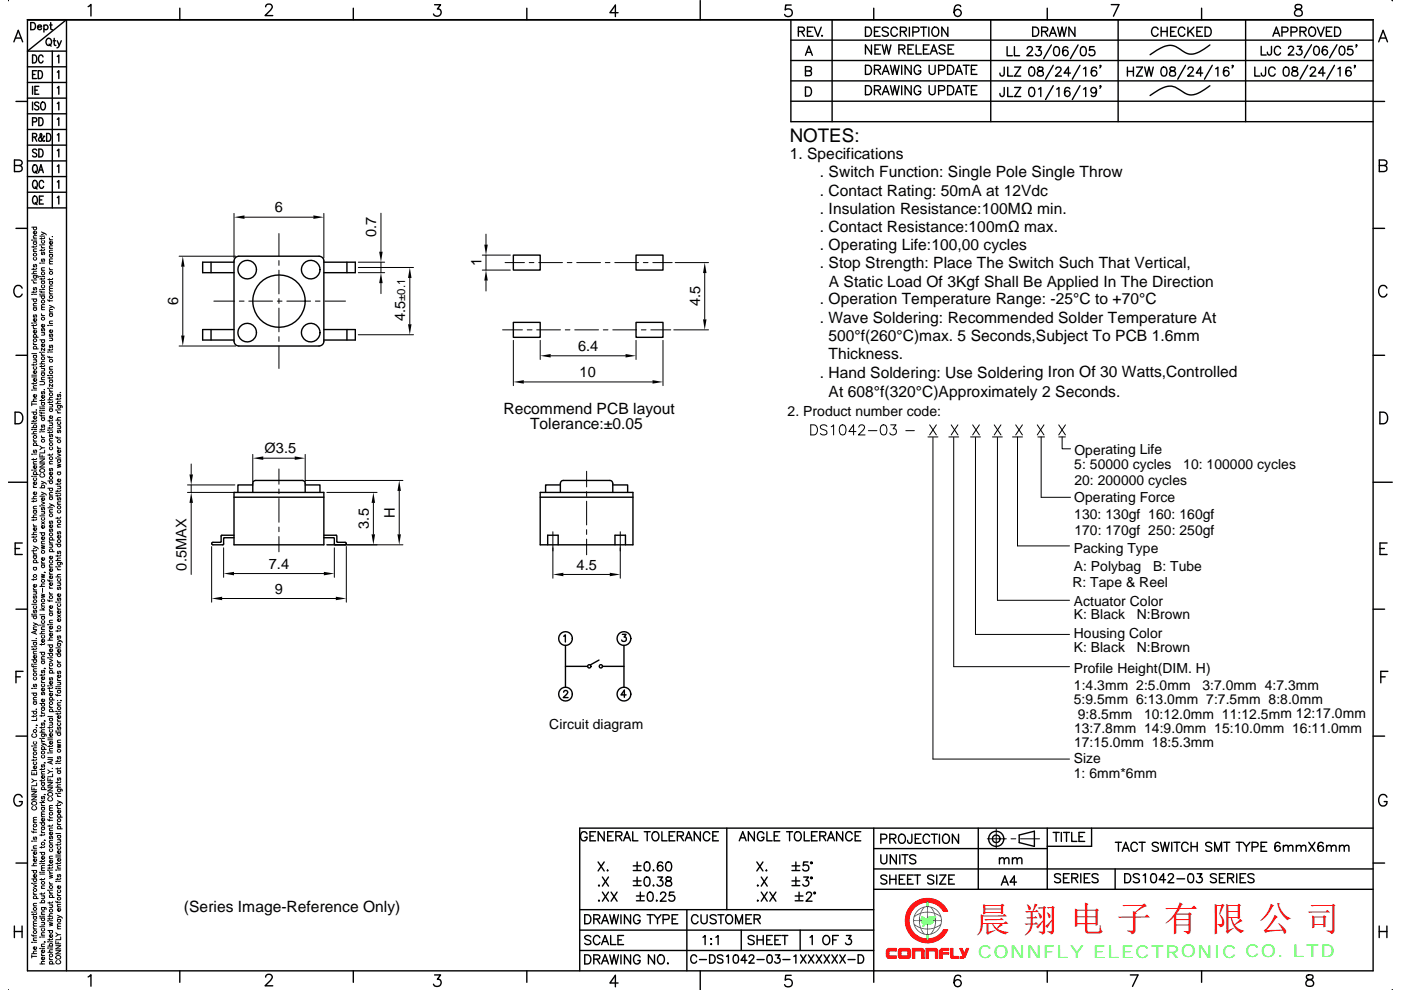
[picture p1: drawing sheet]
<svg xmlns="http://www.w3.org/2000/svg" width="297mm" height="210mm" viewBox="0 0 297 210" stroke-linecap="round" stroke-linejoin="round" font-family="sans-serif">
<defs><g id="words">
<text font-size="7.4" fill="#f00" x="206.9" y="197.6">晨 翔 电 子 有 限 公 司</text>
<text font-size="4" x="167.4" y="30.2">NOTES:</text>
<text font-size="3.7" fill="#0f0" x="207.4" y="203.2">CONNFLY ELECTRONIC CO. LTD</text>
<g font-size="3.3">
<text x="167.4" y="33.7">1. Specifications</text>
<text x="173.8" y="37.6">. Switch Function: Single Pole Single Throw</text>
<text x="173.8" y="41.6">. Contact Rating: 50mA at 12Vdc</text>
<text x="173.8" y="45.4">. Insulation Resistance:100MΩ min.</text>
<text x="173.8" y="49.2">. Contact Resistance:100mΩ max.</text>
<text x="173.8" y="53.1">. Operating Life:100,00 cycles</text>
<text x="173.8" y="56.9">. Stop Strength: Place The Switch Such That Vertical,</text>
<text x="173.8" y="64.6">. Operation Temperature Range: -25°C to +70°C</text>
<text x="175.7" y="61">A Static Load Of 3Kgf Shall Be Applied In The Direction</text>
<text x="173.8" y="68.6">. Wave Soldering: Recommended Solder Temperature At</text>
<text x="175.7" y="72.4">500°f(260°C)max. 5 Seconds,Subject To PCB 1.6mm</text>
<text x="175.7" y="76.2">Thickness.</text>
<text x="173.8" y="80.1">. Hand Soldering: Use Soldering Iron Of 30 Watts,Controlled</text>
<text x="106.8" y="87.8">Recommend PCB layout</text>
<text x="175.7" y="84.3">At 608°f(320°C)Approximately 2 Seconds.</text>
<text x="112.4" y="91">Tolerance:±0.05</text>
<text x="39" y="193.4">(Series Image-Reference Only)</text>
</g>
<g font-size="3.1">
<text x="58.3" y="45.1">6</text>
<text x="79.8" y="50.3" transform="rotate(-90 79.8 50.3)">0.7</text>
<text x="102.1" y="56.4" transform="rotate(-90 102.1 56.4)">1</text>
<text x="37.8" y="64.7" transform="rotate(-90 37.8 64.7)">6</text>
<text x="148.4" y="64.9" transform="rotate(-90 148.4 64.9)">4.5</text>
<text x="85.9" y="68.2" transform="rotate(-90 85.9 68.2)">4.5</text>
<text x="122.6" y="74.5">6.4</text>
<text x="122.9" y="80">10</text>
<text x="56.1" y="96.1">Ø3.5</text>
<text x="78.2" y="112.1" transform="rotate(-90 78.2 112.1)">3.5</text>
<text x="83.7" y="109.8" transform="rotate(-90 83.7 109.8)">H</text>
<text x="39.5" y="121" transform="rotate(-90 39.5 121)">0.5MAX</text>
<text x="57" y="120.7">7.4</text>
<text x="58.3" y="125.9">9</text>
<text x="122.3" y="120.8">4.5</text>
</g>
<text font-size="3" x="167" y="88.3">2. Product number code:</text>
<g font-size="2.9">
<text x="227.8" y="99.6">5: 50000 cycles</text>
<text x="227.8" y="96.4">Operating Life</text>
<text x="250.9" y="99.5">10: 100000 cycles</text>
<text x="227.8" y="106.5">Operating Force</text>
<text x="227.8" y="102.8">20: 200000 cycles</text>
<text x="227.8" y="110.1">130: 130gf 160: 160gf</text>
<text x="227.8" y="113.6">170: 170gf 250: 250gf</text>
<text x="227.7" y="117.3">Packing Type</text>
<text x="227.4" y="124.6">R: Tape &amp; Reel</text>
<text x="227.7" y="121">A: Polybag</text>
<text x="244.5" y="121">B: Tube</text>
<text x="227.7" y="128.5">Actuator Color</text>
<text x="227.7" y="131.3">K: Black</text>
<text x="241" y="131.3">N:Brown</text>
<text x="227.7" y="135.2">Housing Color</text>
<text x="227.7" y="142.7">Profile Height(DIM. H)</text>
<text x="227.7" y="138.3">K: Black</text>
<text x="241" y="138.2">N:Brown</text>
<text x="227.7" y="149.4">5:9.5mm 6:13.0mm 7:7.5mm 8:8.0mm</text>
<text x="227.7" y="146.4">1:4.3mm 2:5.0mm</text>
<text x="254.9" y="146.4">3:7.0mm 4:7.3mm</text>
<text x="116.5" y="154.7">Circuit diagram</text>
<text x="227.7" y="155.5">13:7.8mm 14:9.0mm 15:10.0mm 16:11.0mm</text>
<text x="228.5" y="152.5">9:8.5mm</text>
<text x="242.6" y="152.4">10:12.0mm 11:12.5mm 12:17.0mm</text>
<text x="227.7" y="161.8">Size</text>
<text x="227.7" y="158.5">17:15.0mm 18:5.3mm</text>
<text x="227.7" y="165">1: 6mm*6mm</text>
</g>
<text font-size="2.4" x="85.9" y="63.8" transform="rotate(-90 85.9 63.8)">±0.1</text>
</g></defs>
<g fill="none" stroke="#000" stroke-width=".3">
<path d="M1.7 .1h.1M2.9 8.9l1-2.5 .9 2.5M3.3 8.1h1.1M18.7 1.4l.6-.5v2.5M38.1 1.7v2.5M56.3 1.4l.1-.3a.8 .8 0 0 1 1.1-.1 .56 .56 0 0 1 .1 .8l-1.4 1.5h1.6M74.9 1.7v2.5M92.1 1h1.3l-.7 .9a.82 .82 0 0 1 .8 1.1 .82 .82 0 0 1-1.4 .3l-.2-.3M111.7 1.7v2.5M131 2.7h-1.7l1.2-1.6v2.4M148.5 .1v4.1M167.7 12.8h123.4"/>
<path d="M167.7 8.5h123.4M167.7 17.2h123.4M167.7 1.1h-1.1l-.1 1a.86 .86 0 0 1 1.3 0 .86 .86 0 0 1-.2 1.3 .86 .86 0 0 1-1.3-.3M169.3 6.7l1.1-.1 .1-.3v-.3l-.4-.2h-.8v1.9M169.9 6.7l.6 1M170.8 11.7l.7-1.9 .7 1.9M171 11.1h1M171.2 6.7h.7M172.4 5.8h-1.2v1.9h1.2M172.7 5.8l.7 1.9 .7-1.9M174.3 7.5v.2l.1-.1M176.4 4.2v21.6"/>
<path d="M183.5 5.8h.6a1.03 1.03 0 0 1 .7 .9 1.03 1.03 0 0 1-.7 1h-.6zM184.8 9.5v2l-1.3-2v2M185.3 1.7v2.5M185.4 6.7h.7M185.5 10.4h.7M186.6 5.8h-1.2v1.9h1.2M186.7 9.5h-1.2v2h1.2M187 9.5l.5 2 .5-2 .4 2 .5-2M188.3 6a.73 .73 0 0 0-.7-.3 .73 .73 0 0 0-.6 .5l.2 .3 1 .4 .1 .5a.86 .86 0 0 1-1.3 0M190.2 6.2a.7 .7 0 0 0-.8-.4 .7 .7 0 0 0-.5 .7 .79 .79 0 0 0 .2 1 .79 .79 0 0 0 1.1-.1v-.2M190.6 10.4h1.1l.2-.3-.1-.4-.4-.2h-.8v2M190.9 6.7l1.1-.1 .2-.3-.1-.3-.4-.2h-.8v1.9"/>
<path d="M191.2 10.4l.7 1.1M191.5 6.7l.7 1M192.5 10.4h.7M192.8 5.8v1.9M193.5 6.8h.9a.51 .51 0 0 0 .5-.5 .51 .51 0 0 0-.5-.5h-.9v1.9M193.7 9.5h-1.2v2h1.2M194.2 9.5v2h1.1M195.2 5.8h1.3M195.8 10.4h.7M195.8 5.8v1.9M196.9 5.8v1.9M197 9.5h-1.2v2h1.2"/>
<path d="M197.3 11.5l.7-2 .7 2M197.5 10.8h1M197.9 5.8a.96 .96 0 0 1 1.1 .6 .96 .96 0 0 1-.3 1.2 .91 .91 0 0 1-1.1-.4 .91 .91 0 0 1 .2-1.2zM200.4 9.8a.72 .72 0 0 0-.7-.3 .72 .72 0 0 0-.6 .5l.2 .3 .7 .2a.45 .45 0 0 1 .4 .4 .45 .45 0 0 1-.2 .5 .87 .87 0 0 1-1.1-.2M201 5.8v1.9l-1.3-1.9v1.9M201 10.4h.7M202.2 9.5h-1.2v2h1.2M203.7 1.4a.69 .69 0 0 0-1.1-.2 1.46 1.46 0 0 0 .4 2.3 .76 .76 0 0 0 .8-.7 .76 .76 0 0 0-.7-.8 .76 .76 0 0 0-.8 .7M210.1 4.2v21.6M213.5 9.9v1.9h1.1M215.1 9.9v1.9h1.1M217.8 10.4l.4-.5 .6 .2a.61 .61 0 0 1-.2 .8l-.9 .9h1.3"/>
<path d="M218.9 5.8h.7a1.03 1.03 0 0 1 .6 .9 1.03 1.03 0 0 1-.6 1h-.7zM219.7 9.9h1l-.5 .7a.65 .65 0 0 1 .4 1.1 .65 .65 0 0 1-1.1-.2M220.9 6.7l1.1-.1 .1-.3v-.3l-.4-.2h-.8v1.9M221.5 6.7l.6 1M222 1.7v2.5M222.5 7.7l.7-1.9 .8 1.9M222.8 7.1h.9M222.9 9.5l-1.6 3M223.6 10a.59 .59 0 0 1 1 .3 1.7 1.7 0 0 1-.2 1.4 .65 .65 0 0 1-.9-.2 1.6 1.6 0 0 1 .1-1.5zM224.2 5.8l.5 1.9 .5-1.9 .4 1.9 .5-1.9M226.4 10.2a.56 .56 0 0 0-.8-.2 1.09 1.09 0 0 0 .3 1.8 .6 .6 0 0 0 .6-.6 .6 .6 0 0 0-.6-.6 .6 .6 0 0 0-.6 .6M227.9 5.8v1.9l-1.3-1.9v1.9"/>
<path d="M228.6 9.5l-1.7 3M229.3 10a.59 .59 0 0 1 .9 .3 1.27 1.27 0 0 1-.4 1.5h-.2a1.22 1.22 0 0 1-.3-1.8zM232 9.9h-.9l-.1 .8a.68 .68 0 0 1 1 0 .68 .68 0 0 1-.1 1 .68 .68 0 0 1-1-.2M235.6 1h1.6l-1.1 2.4M237.1 4.2v21.6M245.5 6.2a.71 .71 0 0 0-.8-.4 .71 .71 0 0 0-.5 .7 .8 .8 0 0 0 .2 1 .8 .8 0 0 0 1-.1l.1-.2M246.2 6.7h1.3M246.2 5.8v1.9M247.5 5.8v1.9M248.2 6.7h.7M249.4 5.8h-1.2v1.9h1.2M251.2 6.2a.71 .71 0 0 0-.8-.4 .71 .71 0 0 0-.6 .7 .8 .8 0 0 0 .3 1 .8 .8 0 0 0 1-.1l.1-.2"/>
<path d="M251.9 5.8v1.9M252.3 6.6l.8 1.1M253.1 5.8l-1.2 1.3M253.8 6.7h.7M254.8 1.7v2.5M255 5.8h-1.2v1.9h1.2M255.5 5.8h.7a1.03 1.03 0 0 1 .6 .9 1.03 1.03 0 0 1-.6 1h-.7zM264.1 4.2v21.6M269.9 7.7l.7-1.9 .7 1.9M270.2 7.1h.9M271.8 6.8h.8a.51 .51 0 0 0 .5-.5 .51 .51 0 0 0-.5-.5h-.8v1.9M273.7 6.8h.8l.5-.4a.5 .5 0 0 0-.5-.6h-.8v1.9"/>
<path d="M274.7 1.1a.49 .49 0 0 0 .2 .8 1 1 0 0 1 1.2 1 .85 .85 0 0 1-1 .5 .85 .85 0 0 1-.6-.8 1.43 1.43 0 0 1 1.4-.8l.1-.5a.91 .91 0 0 0-1.3-.2zM275.6 6.7l1.1-.1 .2-.5-.4-.3h-.9v1.9M276.3 6.7l.6 1M277.6 6a.8 .8 0 0 1 1.1-.1 .8 .8 0 0 1 .2 1 .73 .73 0 0 1-.7 .8 .73 .73 0 0 1-.7-.8zM279.3 5.8l.7 1.9 .8-1.9M281.2 6.7h.8M282.4 5.8h-1.2v1.9h1.2M283 5.8h.6a1.02 1.02 0 0 1 .7 .9 1.02 1.02 0 0 1-.7 1h-.6zM291.1 4.2h-285.3h285.3M291.1 4.2v201.7h-285.3v-201.7M292.3 8.9l.9-2.5 1 2.5M292.7 8.1h1.1"/>
<path d="M3.1 35.1h1a.65 .65 0 0 1 .6 .6 .65 .65 0 0 1-.6 .7h-1v-2.5l1.4 .2a.56 .56 0 0 1 0 .9l-.4 .1M3.4 21.5h2.4M167.7 25.8h123.4M167.7 21.5h123.4M291.1 21.5h2.5M292.4 35.1h1.1a.65 .65 0 0 1 .6 .6 .65 .65 0 0 1-.6 .7h-1.1v-2.5l1.4 .2a.56 .56 0 0 1 0 .9l-.3 .1M3.4 48.4h2.4M291.1 48.4h2.5M3.4 75.4h2.4M4.7 61.1a.91 .91 0 0 0-1-.6 .91 .91 0 0 0-.8 1 1.06 1.06 0 0 0 .3 1.1 1.06 1.06 0 0 0 1.1 .3l.4-.5M291.1 75.4h2.5M294 61.1a.9 .9 0 0 0-1-.6 .9 .9 0 0 0-.7 1 1.06 1.06 0 0 0 .3 1.1 1.06 1.06 0 0 0 1.1 .3l.3-.5"/>
<path d="M3.2 87.4h.8a1.32 1.32 0 0 1 .9 1.3 1.32 1.32 0 0 1-.9 1.2h-.8zM292.6 87.4h.8a1.32 1.32 0 0 1 .8 1.3 1.32 1.32 0 0 1-.8 1.2h-.8zM1.8 102.3h4M3.2 116.3h.9M4.7 115.2h-1.5v2.4h1.5M291.1 102.3h4.1M292.6 116.3h.9M294.1 115.2h-1.5v2.4h1.5M3.4 129.2h2.4M291.1 129.2h2.5M3.4 156.1h2.4M3.4 143.6h.9"/>
<path d="M4.9 142.4h-1.5v2.4M291.1 156.1h2.5M292.8 143.6h.9M294.3 142.4h-1.5v2.4M4.7 169.1a.91 .91 0 0 0-1-.6 .91 .91 0 0 0-.8 .9 1.07 1.07 0 0 0 .3 1.2 1.07 1.07 0 0 0 1.1 .2l.4-.4v-.4h-.6M124.5 176.9a.71 .71 0 0 0-.8-.5 .71 .71 0 0 0-.6 .8 .79 .79 0 0 0 .2 1 .79 .79 0 0 0 1.1-.1l.1-.5h-.5M125.1 177.3h.7M126.3 176.4h-1.2v1.9h1.2M128.1 176.4v1.9l-1.3-1.9v1.9M128.8 177.3h.8M130 176.4h-1.2v1.9h1.2M130.6 177.3l1.1-.1 .2-.4-.5-.4h-.8v1.9"/>
<path d="M131.2 177.3l.7 1M132.2 178.3l.7-1.9 .8 1.9M132.5 177.7h.9M134.2 176.4v1.9h1.1M136.6 176.4h1.3M137.2 176.4v1.9M138.4 176.7a.8 .8 0 0 1 1.1-.1 .8 .8 0 0 1 .2 1 .74 .74 0 0 1-.7 .8 .74 .74 0 0 1-.8-.8zM140.3 176.4v1.9h1.1M141.9 177.3h.7M143.1 176.4h-1.2v1.9h1.2M143.6 177.3l1.1-.1 .2-.2-.1-.4-.4-.2h-.8v1.9M144.3 177.3l.6 1"/>
<path d="M145.3 178.3l.7-1.9 .7 1.9M145.5 177.7h1M148.5 176.4v1.9l-1.3-1.9v1.9M150.5 176.9a.71 .71 0 0 0-.8-.5 .71 .71 0 0 0-.6 .8 .79 .79 0 0 0 .2 1 .79 .79 0 0 0 1.1-.1l.1-.2M151.1 177.3h.7M152.3 176.4h-1.2v1.9h1.2M154.1 175.6v17.3M156.7 178.3l.8-1.9 .7 1.9M157 177.7h.9M159.9 176.4v1.9l-1.2-1.9v1.9M161.9 176.9a.7 .7 0 0 0-.8-.5 .7 .7 0 0 0-.5 .8 .79 .79 0 0 0 .2 1 .79 .79 0 0 0 1.1-.1v-.5h-.4M162.6 176.4v1.9h1.1"/>
<path d="M164.1 177.3h.8M165.3 176.4h-1.2v1.9h1.2M166.8 176.4h1.2M167.4 176.4v1.9M168.6 176.7a.8 .8 0 0 1 1-.1 .8 .8 0 0 1 .3 1 .73 .73 0 0 1-.7 .8 .73 .73 0 0 1-.8-.8zM170.5 176.4v1.9h1.1M172.1 177.3h.7M173.3 176.4h-1.2v1.9h1.2M173.8 177.3h.8l.5-.3a.47 .47 0 0 0-.5-.6h-.8v1.9M174.5 177.3l.6 1M175.5 178.3l.7-1.9 .7 1.9M175.7 177.7h1"/>
<path d="M178.7 176.4v1.9l-1.3-1.9v1.9M180.7 176.9a.71 .71 0 0 0-.8-.5 .71 .71 0 0 0-.6 .8 .79 .79 0 0 0 .2 1 .79 .79 0 0 0 1.1-.1l.1-.2M181.3 177.3h.8M182.5 176.4h-1.2v1.9h1.2M185.3 175.6v32.8M185.3 180h36.7M186.8 178h.8a.51 .51 0 0 0 .4-.6 .51 .51 0 0 0-.4-.5h-.8v2M188.7 177.9l1.1-.1 .1-.3v-.4l-.4-.2h-.8v2M189.3 177.9l.6 1M190.7 177.2a.71 .71 0 0 1 .8-.2 .71 .71 0 0 1 .5 .7 .85 .85 0 0 1-.2 .9 .85 .85 0 0 1-.9 .2 1.23 1.23 0 0 1-.2-1.6zM193.3 176.9l-.1 1.8-.2 .2-.4-.1-.2-.6M194.1 177.9h.7"/>
<path d="M195.3 176.9h-1.2v2h1.2M197.1 177.4a.71 .71 0 0 0-.8-.5 .71 .71 0 0 0-.6 .8v.4a.71 .71 0 0 0 .6 .8 .71 .71 0 0 0 .8-.5M197.4 176.9h1.3M198.1 176.9v2M199.2 176.9v2M200 177.2a.71 .71 0 0 1 .8-.2 .71 .71 0 0 1 .5 .7 .85 .85 0 0 1-.2 .9 .85 .85 0 0 1-.9 .2 1.23 1.23 0 0 1-.2-1.6zM203.2 176.9v2l-1.3-2v2M207.4 175.6v13M216.1 177.1l3.2-.8v3.2l-3.2-.8zM222 175.6v13M223.3 176.6h1.3M223.9 176.6v1.9"/>
<path d="M225 176.6v1.9M225.5 176.6h1.3M226.1 176.6v1.9M227.2 176.6v1.9h1.1M228.8 177.5h.7M230 176.6h-1.2v1.9h1.2M231.4 175.6v3.9h-9.4M236.5 178.7h1.3M237.1 178.7v1.9M238.2 179.9h.9M241.2 179.1a.71 .71 0 0 0-.9-.5 .71 .71 0 0 0-.5 .8 .84 .84 0 0 0 .2 .9 .84 .84 0 0 0 .9 .2l.3-.4M241.5 178.7h1.3"/>
<path d="M242.1 178.7v1.9M245.6 178.9a.74 .74 0 0 0-1.3 .2l.2 .3 .9 .4 .2 .5a.9 .9 0 0 1-1.3 0M246 178.7l.5 1.9 .5-1.9 .4 1.9 .5-1.9M248.4 178.7v1.9M248.9 178.7h1.3M249.5 178.7v1.9M251.9 179.1a.71 .71 0 0 0-.8-.5 .71 .71 0 0 0-.6 .8v.4a.71 .71 0 0 0 .6 .8 .71 .71 0 0 0 .8-.5M252.5 178.7v1.9M252.5 179.6h1.3M253.8 178.7v1.9M256.9 178.9a.72 .72 0 0 0-.7-.3 .72 .72 0 0 0-.6 .5l.2 .3 1 .4 .1 .5a.88 .88 0 0 1-1.3 0M259.5 178.7h1.3"/>
<path d="M260.1 178.7v1.9M262.1 178.7h1.3M262.7 178.7v1.9M263.5 178.7l.8 .9v1M265 178.7l-.7 .9M265.5 179.6h1.1l.1-.3v-.5l-.4-.1h-.8v1.9M267.4 179.6h.7M268.6 178.7h-1.2v1.9h1.2M271.4 178.9a.57 .57 0 0 0-.8-.2 1.48 1.48 0 0 0 0 1.8 .59 .59 0 0 0 .8-.3 .59 .59 0 0 0-.4-.8 .59 .59 0 0 0-.7 .5M272.1 179.6l.5-.3 .4 .1 .1 1.2M272.1 179.3v1.3M273.1 179.6l.5-.3 .4 .1 .1 1.2"/>
<path d="M274.8 179.6l.5-.3 .5 .1 .1 1.2M274.8 179.3v1.3M275.9 179.6l.4-.3 .5 .1 .1 1.2M277.5 178.7l1.3 1.9M278.8 178.7l-1.3 1.9M280.5 178.9a.57 .57 0 0 0-.8-.2 1.48 1.48 0 0 0 0 1.8 .59 .59 0 0 0 .9-.3 .59 .59 0 0 0-.4-.8 .59 .59 0 0 0-.8 .5M281.3 179.6l.4-.3 .5 .1 .1 1.2M281.3 179.3v1.3M282.3 179.6l.4-.3 .5 .1 .1 1.2M284 179.6l.5-.3 .4 .1 .1 1.2M284 179.3v1.3M285 179.6l.5-.3 .4 .1 .1 1.2"/>
<path d="M291.1 175.6h-168.2v30.3M294 169.1a.9 .9 0 0 0-1-.6 .9 .9 0 0 0-.7 .9 1.07 1.07 0 0 0 .2 1.2 1.07 1.07 0 0 0 1.2 .2l.3-.4v-.4h-.5M3 196.4v2.5M3 197.6h1.7M3.4 183.1h2.4M4.7 196.4v2.5M122.9 192.9h62.4M122.9 197.3h62.4M124 194h.6a1.02 1.02 0 0 1 .7 1 1.02 1.02 0 0 1-.7 .9h-.6zM125.3 198.7a.73 .73 0 0 0-.7-.3 .73 .73 0 0 0-.6 .5l.2 .3 .9 .3 .2 .6a.86 .86 0 0 1-1.3 0M125.9 194.9l1.1-.1 .2-.4-.5-.4h-.8v1.9M126.5 194.9l.7 1"/>
<path d="M126.8 182.8l1.3 1.9M126.9 187.8h.2zM126.9 191.1h.2zM127.2 198.9a.71 .71 0 0 0-.8-.5 .71 .71 0 0 0-.6 .8 .85 .85 0 0 0 .2 .9 .85 .85 0 0 0 .9 .2l.3-.4M127.6 195.9l.7-1.9 .7 1.9M127.7 186l1.3 1.9M127.7 189.2l1.3 1.9M127.8 195.3h.9M127.8 199.7h.9M128.1 182.8l-1.3 1.9M128.7 184.6h.2zM129 186l-1.3 1.9"/>
<path d="M129 189.2l-1.3 1.9M129.3 194l.5 1.9 .4-1.9 .5 1.9 .4-1.9M129.5 198.4v1.9h1.1M129.6 189.2l1.2 1.9M130.8 189.2l-1.2 1.9M131 199.4h.8M131.7 194v1.9M132.2 198.4h-1.2v1.9h1.2M133.7 194v1.9l-1.3-1.9v1.9M134.3 183.6h1.6M134.3 184.6h1.6M134.3 186.8h1.6"/>
<path d="M134.3 187.8h1.6M134.9 190h1.7M134.9 191.1h1.7M135.1 182.8v1.7M135.1 186v1.7M135.7 194.5a.71 .71 0 0 0-.8-.5 .71 .71 0 0 0-.6 .7 .84 .84 0 0 0 .2 1 .84 .84 0 0 0 .9 .1l.3-.3v-.3h-.5M135.8 189.2v1.7M136.8 182.9a.63 .63 0 0 1 .9 .3 1.25 1.25 0 0 1-.4 1.5h-.2a1.21 1.21 0 0 1-.3-1.8zM136.8 186.1a.63 .63 0 0 1 .9 .3 .99 .99 0 0 1-.6 1.5 1.24 1.24 0 0 1-.3-1.8zM137.2 194h1.3M137.5 189.3a.6 .6 0 0 1 .9 .3 1.62 1.62 0 0 1-.2 1.5 .63 .63 0 0 1-.9-.3 1.6 1.6 0 0 1 .2-1.5zM137.9 194v1.9"/>
<path d="M138.5 184.6h.1zM138.5 187.8h.1zM138.7 194l.7 .9v1M139.2 191v.1zM139.5 186h1l-.6 .8a.64 .64 0 0 1 .6 .6 .64 .64 0 0 1-.5 .6 .64 .64 0 0 1-.7-.4M140.1 189.7l.3-.5 .7 .2a.58 .58 0 0 1-.2 .8l-.9 .9h1.2M140.1 194l-.7 .9M140.5 183.1a.56 .56 0 0 0-.6-.3 .56 .56 0 0 0-.4 .4 1.12 1.12 0 0 0 .4 1.5 .6 .6 0 0 0 .7-.5 .6 .6 0 0 0-.6-.7 .6 .6 0 0 0-.6 .6M140.6 195l1.1-.1 .2-.2-.1-.5-.4-.2h-.8v1.9M141.3 186.1a.39 .39 0 0 0 .2 .7 .71 .71 0 0 1 .7 .2 .71 .71 0 0 1 .1 .8 .68 .68 0 0 1-.7 .1 .68 .68 0 0 1-.5-.6 1.1 1.1 0 0 1 1.1-.6l.1-.4a.72 .72 0 0 0-1-.2zM141.4 182.9a.63 .63 0 0 1 .9 .3 .96 .96 0 0 1-.6 1.5 1.21 1.21 0 0 1-.3-1.8zM142.5 194.9h.8"/>
<path d="M142.9 189.2h-.9l-.1 .8a.69 .69 0 0 1 1 0 .69 .69 0 0 1-.1 1 .69 .69 0 0 1-1-.2M143.7 194h-1.2v1.9h1.2M145.6 192.9v13M148 194.5a.71 .71 0 0 0-.8-.5 .71 .71 0 0 0-.6 .7v.5a.71 .71 0 0 0 .6 .7 .71 .71 0 0 0 .8-.4M148.6 194v1.4a.66 .66 0 0 0 .7 .5 .66 .66 0 0 0 .6-.5v-1.4M149.1 198.8l.4-.4v1.9M150.7 199.2h.2zM151.8 198.8l.5-.4v1.9M151.8 194.3a.74 .74 0 0 0-1.2 .2l.1 .2 1 .4 .1 .6a.86 .86 0 0 1-1.2 0M152.2 194h1.3M152.8 194v1.9M154 194.3a.71 .71 0 0 1 .8-.3 .71 .71 0 0 1 .5 .7 .85 .85 0 0 1-.2 1 .85 .85 0 0 1-.9 .1 1.21 1.21 0 0 1-.2-1.5z"/>
<path d="M156 195.9v-1.9l.7 1.9 .7-1.9v1.9M157.2 197.3v4.3M158.2 194.9h.7M159.3 194h-1.1v1.9h1.1M159.9 194.9l1.1-.1 .2-.4-.5-.4h-.8v1.9M159.9 198.7a.71 .71 0 0 0-.7-.3 .71 .71 0 0 0-.6 .5l.2 .3 .9 .3a.47 .47 0 0 1 0 .8 .89 .89 0 0 1-1.1-.2M160.5 182.8l1.3 1.9M160.5 199.4h1.3M160.5 194.9l.7 1M160.5 198.4v1.9M160.6 187.8h.1zM160.7 191v.1z"/>
<path d="M161.4 186l1.3 1.9M161.4 189.2l1.3 1.9M161.8 182.8l-1.3 1.9M161.8 198.4v1.9M162.4 184.6h.2zM162.6 199.4h.7M162.7 186l-1.3 1.9M162.7 189.2l-1.3 1.9M163.2 189.2l1.3 1.9M163.7 198.4h-1.1v1.9h1.1M164.3 199.4h.7M164.5 189.2l-1.3 1.9"/>
<path d="M165.5 198.4h-1.2v1.9h1.2M165.8 198.4h1.2M166.4 198.4v1.9M167.9 183.6h1.7M167.9 184.6h1.7M167.9 186.8h1.7M167.9 187.8h1.7M168.6 190h1.6M168.6 191.1h1.6M168.7 182.8v1.7M168.7 186v1.7M169.4 189.2v1.7"/>
<path d="M169.7 197.3v4.3M170.4 186h1l-.5 .8a.64 .64 0 0 1 .5 .9 .64 .64 0 0 1-1.1 .1l-.1-.2M171 189.7l.3-.5 .7 .2a.63 .63 0 0 1-.2 .8l-.9 .9h1.3M171.3 182.8h-.9l-.1 .8a.68 .68 0 0 1 1 0 .68 .68 0 0 1-.1 1.1 .68 .68 0 0 1-1-.3M171.7 198.8l.5-.4v1.9M174.6 198.7a.7 .7 0 0 1 .9-.2 .7 .7 0 0 1 .4 .7 .85 .85 0 0 1-.2 .9 .85 .85 0 0 1-.9 .2 1.2 1.2 0 0 1-.2-1.6zM176.6 199.4h.7M177.8 198.4h-1.2v1.9M179.5 198.4h.9l-.5 .8a.64 .64 0 0 1 .5 1 .64 .64 0 0 1-1.1-.2M185.3 184.3h105.8M185.3 188.6h105.8M186.8 181.3v1.4a.64 .64 0 0 0 .6 .5 .64 .64 0 0 0 .6-.5v-1.4"/>
<path d="M188 185.9a.71 .71 0 0 0-.7-.3 .71 .71 0 0 0-.5 .5l.1 .2 .8 .3a.44 .44 0 0 1 .3 .4 .44 .44 0 0 1-.2 .4 .83 .83 0 0 1-1-.2M188.7 185.6v1.9M188.7 186.5h1.2M189.9 185.6v1.9M190 181.3v1.9l-1.2-1.9v1.9M190.7 186.5h.7M190.8 181.3v1.9M191.2 181.3h1.3M191.9 181.3v1.9M191.9 185.6h-1.2v1.9h1.2M192.4 186.5h.7M193.6 185.6h-1.2v1.9h1.2"/>
<path d="M193.9 185.6h1.3M194.2 181.6a.73 .73 0 0 0-.7-.3 .73 .73 0 0 0-.6 .5l.2 .2 .9 .4 .2 .6a.86 .86 0 0 1-1.3 0M194.5 185.6v1.9M198 185.9a.73 .73 0 0 0-.7-.3 .73 .73 0 0 0-.6 .5l.2 .2 .9 .4 .2 .5a.86 .86 0 0 1-1.3 0M198.6 185.6v1.9M199.2 185.6h1.3l-1.3 1.9h1.3M201.2 186.5h.7M202.4 185.6h-1.2v1.9h1.2M211.9 182.3l.5-.4 .4 .1 .1 1.2M211.9 181.9v1.3M212.3 187.7l.7-1.9 .8 1.9M212.6 187.1h.9"/>
<path d="M212.9 182.3l.5-.4 .4 .1 .1 1.2M214.7 182.3l.4-.4 .5 .1v1.2M214.7 181.9v1.3M215.5 187.1h-1.4l1-1.3v1.9M215.6 182.3l.5-.4 .5 .1 .1 1.2M224.9 185.6a.72 .72 0 0 0-.7-.3 .72 .72 0 0 0-.6 .5l.2 .2 .9 .4a.47 .47 0 0 1 0 .7 .89 .89 0 0 1-1.1-.1M225.5 186.2h.7M226.7 185.3h-1.2v1.9h1.2M227.2 186.2l1.1-.1 .2-.2-.1-.4-.4-.2h-.8v1.9M227.9 186.2l.6 1M229.2 185.3v1.9M229.9 186.2h.7"/>
<path d="M231.1 185.3h-1.2v1.9h1.2M232.8 185.6a.72 .72 0 0 0-.7-.3 .72 .72 0 0 0-.6 .5l.2 .2 .9 .4a.47 .47 0 0 1 0 .7 .89 .89 0 0 1-1.1-.1M236.4 184.3v4.3M237.9 180.6l.8-1.9 .7 1.9M238.5 185.3h.6a1.02 1.02 0 0 1 .7 1 1.02 1.02 0 0 1-.7 .9h-.6zM241.6 185.6a.74 .74 0 0 0-1.3 .2l.3 .3 .8 .3 .2 .6a.86 .86 0 0 1-1.3 0M242.4 185.7l.4-.4v1.9M244.2 185.4a.63 .63 0 0 1 .9 .3 1.27 1.27 0 0 1-.4 1.5h-.2a1.22 1.22 0 0 1-.3-1.8zM247.1 186.6h-1.3l.9-1.3v1.9M247.7 185.8l.1-.3 .3-.2 .6 .2a.61 .61 0 0 1-.2 .8l-.9 .9h1.3M249.5 186.4h1.7M252.1 185.4a.63 .63 0 0 1 .9 .3 1.62 1.62 0 0 1-.2 1.4 .63 .63 0 0 1-.9-.2 1.62 1.62 0 0 1 .2-1.5z"/>
<path d="M253.8 185.3h1l-.5 .7a.64 .64 0 0 1 .6 .9 .64 .64 0 0 1-1.1 .2l-.2-.2M257.5 180.6v-1.9l.8 1.9 .7-1.9v1.9M257.9 185.6a.72 .72 0 0 0-1.3 .2l.4 .3 .7 .3a.47 .47 0 0 1 0 .7 .9 .9 0 0 1-1.1-.1M258.6 186.2h.7M259.7 185.3h-1.1v1.9h1.1M260.3 186.2l1.1-.1 .2-.2-.1-.4-.4-.2h-.8v1.9M260.9 186.2l.7 1M262.2 185.3v1.9M262.9 186.2h.8M264.1 185.3h-1.2v1.9h1.2M265.9 185.6a.74 .74 0 0 0-1.3 .2l.3 .3 .8 .3 .2 .6a.86 .86 0 0 1-1.3 0M291.1 183.1h2.5"/>
<path d="M292.4 197.6h1.6M292.4 196.4v2.5M294 196.4v2.5M18.7 207.2l.6-.5v2.5M38.1 205.9v2.5M56.3 207.2l.1-.3 .4-.2 .7 .1a.53 .53 0 0 1 .1 .8l-1.4 1.5h1.6M74.9 205.9v2.5M92.1 206.8h1.3l-.7 .9a.78 .78 0 0 1 .9 .9 .78 .78 0 0 1-1.1 .6l-.4-.1-.2-.3M111.7 205.9v2.5M122.9 201.6h62.4M124 202.5h.6a1.03 1.03 0 0 1 .7 1 1.03 1.03 0 0 1-.7 1h-.6zM125.9 203.4h1.1l.2-.5-.5-.4h-.8v2"/>
<path d="M126.5 203.4l.7 1.1M127.6 200.3l.7-1.9 .7 1.9M127.6 204.5l.7-2 .7 2M127.8 203.8h.9M129.3 202.5l.5 2 .4-2 .5 2 .4-2M131 208.5h-1.7l1.2-1.6v2.4M131.7 202.5v2M133.7 202.5v2l-1.3-2v2M135.7 203a.71 .71 0 0 0-.8-.5 .71 .71 0 0 0-.6 .8 .79 .79 0 0 0 .3 1 .79 .79 0 0 0 1-.1l.1-.5h-.5M138.8 202.5v2l-1.3-2v2M139.6 202.8a.79 .79 0 0 1 1-.1 .79 .79 0 0 1 .3 1 .73 .73 0 0 1-.8 .8 .73 .73 0 0 1-.7-.8zM141.6 204.3v.2z"/>
<path d="M147.7 203a.64 .64 0 0 0-.7-.5 .64 .64 0 0 0-.5 .7 .72 .72 0 0 0 .2 .9 .72 .72 0 0 0 .9-.1l.1-.1M148.3 203.5h1.5M148.5 205.9v4.1M150.5 202.5h.5a.94 .94 0 0 1 .6 .9 .94 .94 0 0 1-.6 .9h-.5zM150.7 200.3h.2zM153.3 202.8a.65 .65 0 0 0-.7-.3 .65 .65 0 0 0-.5 .5l.2 .2 .8 .3 .2 .5a.75 .75 0 0 1-1.2 0M154 202.9l.4-.4v1.8M155.7 202.6a.55 .55 0 0 1 .8 .3l.1 .4a.76 .76 0 0 1-.7 1 1.12 1.12 0 0 1-.2-1.7zM158.3 203.7h-1.2l.8-1.2v1.8M158.8 203l.4-.5 .5 .1 .1 .3-.2 .5-.9 .9h1.2M160.5 203.5h1.5M162.8 202.6a.56 .56 0 0 1 .9 .3 .89 .89 0 0 1-.6 1.4 1.12 1.12 0 0 1-.3-1.7z"/>
<path d="M164.4 202.5h.9l-.5 .7a.58 .58 0 0 1 .6 .5 .58 .58 0 0 1-.5 .7 .58 .58 0 0 1-.6-.5M166 203.5h1.5M167.7 206.9h-1.1l-.1 1a.86 .86 0 0 1 1.3 0 .86 .86 0 0 1-.2 1.3 .86 .86 0 0 1-1.3-.4M168.3 202.9l.4-.4v1.8M169.7 202.5l1.2 1.8M170.9 202.5l-1.2 1.8M171.4 202.5l1.2 1.8M172.6 202.5l-1.2 1.8M173.1 202.5l1.1 1.8M174.2 202.5l-1.1 1.8M174.7 202.5l1.2 1.8M175.9 202.5l-1.2 1.8"/>
<path d="M176.4 202.5l1.1 1.8M177.5 202.5l-1.1 1.8M178.1 202.5l1.1 1.8M179.2 202.5l-1.1 1.8M179.8 203.5h1.5M181.9 202.5h.6a.95 .95 0 0 1 .6 .9 .95 .95 0 0 1-.6 .9h-.6zM203.7 207.2a.73 .73 0 0 0-1.1-.2 1.86 1.86 0 0 0 0 2.2 .76 .76 0 0 0 1.2-.4 .76 .76 0 0 0-.6-1 .76 .76 0 0 0-.9 .7M222 205.9v2.5M239.6 206.8h1.7l-1.2 2.4M254.8 205.9v2.5M277.1 206.9a.49 .49 0 0 0 .2 .8 .9 .9 0 0 1 1 .3 .9 .9 0 0 1 .1 1 .86 .86 0 0 1-1 .2 .86 .86 0 0 1-.5-.8 1.1 1.1 0 0 1 1.1-.7 .52 .52 0 0 0 .3-.8zM295.2 210h.1"/>
<circle cx="211.2" cy="177.9" r="1.61"/>
<circle cx="211.2" cy="177.9" r=".81"/>
<circle cx="172" cy="183" r=".18"/>
<circle cx="172" cy="186.2" r=".18"/>
<circle cx="172.7" cy="189.4" r=".18"/>
</g>
<path d="M209.3 177.9h4.1M211.2 175.8v4.2M214.4 177.9h1M216.4 177.9h4" fill="none" stroke="#000" stroke-width=".21"/>
<path d="M193.5 191.8a4.7 4.7 0 0 1 7.4 1.5h-.8a3.9 3.9 0 0 0-6-1.1 3.9 3.9 0 0 0 0 6.1 3.9 3.9 0 0 0 6-1.1h.8a4.7 4.7 0 0 1-7 1.8 4.7 4.7 0 0 1-.4-7.2z" fill-rule="evenodd" fill="#f00"/>
<path d="M200.1 193.3a3.9 3.9 0 0 0-6-1.1 3.9 3.9 0 0 0 0 6.1 3.9 3.9 0 0 0 6-1.1M200.9 193.3a4.7 4.7 0 0 0-7.2-1.7 4.7 4.7 0 0 0 0 7.3 4.7 4.7 0 0 0 7.2-1.7" fill="none" stroke="#f00" stroke-width=".3"/>
<g fill="#00f">
<path d="M199.5 194.8h.2v.4h-.2z"/>
<path d="M199.4 194.3h.1l.2 .5h-.2z"/>
<path d="M199.2 193.9l.1-.1 .2 .5h-.1z"/>
<path d="M198.9 193.5l.2-.1 .2 .4-.1 .1z"/>
<path d="M198.7 193l.4 .4-.2 .1-.3-.3z"/>
<path d="M198.3 192.7l.4 .3-.1 .2-.4-.3z"/>
<path d="M197.9 192.5l.4 .2-.1 .2-.4-.3z"/>
<path d="M197.4 192.3l.5 .2-.1 .1-.4-.1z"/>
<path d="M196.9 192.2l.5 .1v.2l-.5-.1z"/>
<path d="M195.9 192.3l.5-.1v.2l-.5 .1z"/>
<path d="M195.4 192.5l.5-.2v.2l-.4 .1z"/>
<path d="M195 192.7l.4-.2 .1 .1-.4 .3z"/>
<path d="M194.6 193l.4-.3 .1 .2-.4 .3z"/>
<path d="M194.6 193l.1 .2-.3 .3-.2-.1z"/>
<path d="M194.2 193.4l.2 .1-.3 .4-.1-.1z"/>
<path d="M194 193.8l.1 .1-.2 .4h-.1z"/>
<path d="M193.8 194.3h.1l-.1 .5h-.2z"/>
<path d="M193.6 194.8h.2v.4h-.2z"/>
<path d="M195.9 192.3l.1 .1-.3 .5-.1-.1z"/>
<path d="M195.6 192.8l.1 .1-.3 .5-.1-.1z"/>
<path d="M195.3 193.3l.1 .1-.2 .5-.1-.1z"/>
<path d="M195.1 193.8l.1 .1-.1 .5h-.2z"/>
<path d="M194.9 194.4h.2l-.1 .6h-.2z"/>
<path d="M194.8 195.5h.2l.1 .6h-.2z"/>
<path d="M194.9 196.1h.2l.1 .5-.1 .1z"/>
<path d="M195.1 196.7l.1-.1 .2 .6h-.1z"/>
<path d="M195.3 197.2h.1l.3 .4-.1 .1z"/>
<path d="M195.6 197.7l.1-.1 .3 .5-.1 .1z"/>
<path d="M197.6 197.6l.1 .1-.3 .5-.1-.1z"/>
<path d="M197.9 197.2h.1l-.3 .5-.1-.1z"/>
<path d="M198.1 196.6l.1 .1-.2 .5h-.1z"/>
<path d="M198.2 196.1h.2l-.2 .6-.1-.1z"/>
<path d="M198.3 195.5h.2l-.1 .6h-.2z"/>
<path d="M198.2 194.4h.2l.1 .6h-.2z"/>
<path d="M198.1 193.9l.1-.1 .2 .6h-.2z"/>
<path d="M197.9 193.4l.1-.1 .2 .5-.1 .1z"/>
<path d="M197.6 192.9l.1-.1 .3 .5-.1 .1z"/>
<path d="M197.3 192.4l.1-.1 .3 .5-.1 .1z"/>
<path d="M199 194l.6 .4-.2 .1-.5-.3z"/>
<path d="M198.5 193.7l.5 .3-.1 .2-.5-.3z"/>
<path d="M197.9 193.5l.6 .2-.1 .2-.6-.2z"/>
<path d="M197.3 193.4l.6 .1-.1 .2-.5-.1z"/>
<path d="M196.6 193.4h.7v.2h-.7z"/>
<path d="M196 193.4h.6v.2h-.6z"/>
<path d="M195.4 193.5l.6-.1v.2l-.5 .1z"/>
<path d="M194.8 193.7l.6-.2 .1 .2-.6 .2z"/>
<path d="M194.3 194l.5-.3 .1 .2-.5 .3z"/>
<path d="M193.7 194.4l.6-.4 .1 .2-.5 .3z"/>
<path d="M193.9 196l.5 .3-.1 .2-.6-.4z"/>
<path d="M194.4 196.3l.5 .3-.1 .2-.5-.3z"/>
<path d="M194.9 196.6l.6 .2-.1 .2-.6-.2z"/>
<path d="M195.5 196.8l.5 .1v.2l-.6-.1z"/>
<path d="M196 196.9l.6 .1v.2l-.6-.1z"/>
<path d="M196.6 197l.7-.1v.2l-.7 .1z"/>
<path d="M197.3 196.9l.5-.1 .1 .2-.6 .1z"/>
<path d="M197.8 196.8l.6-.2 .1 .2-.6 .2z"/>
<path d="M198.4 196.6l.5-.3 .1 .2-.5 .3z"/>
<path d="M198.9 196.3l.5-.3 .2 .1-.6 .4z"/>
</g>
<g fill="#00f">
<path d="M196.4 192.2h.5v.2h-.5z"/>
<path d="M194.8 195h.2v.5h-.2z"/>
<path d="M198.3 195h.2v.5h-.2z"/>
</g>
<path d="M196.6 191.3v1M196.6 198.2v1" fill="none" stroke="#0f0" stroke-width=".3"/>
<g fill="#0f0">
<path d="M196.5 191.3h.3v1z"/>
<path d="M196.5 191.3l.3 1h-.3z"/>
</g>
<path d="M196.6 198.2v1" fill="none" stroke="#0f0" stroke-width=".3"/>
<g fill="#0f0">
<path d="M196.5 198.2l.3 1h-.3z"/>
<path d="M196.5 198.2h.3v1z"/>
</g>
<g fill="#00f">
<path d="M193.6 195.2h.2v.5l-.2 .1z"/>
<path d="M193.6 195.8l.2-.1 .1 .5h-.1z"/>
<path d="M193.8 196.2h.1l.2 .4-.1 .1z"/>
<path d="M194 196.7l.1-.1 .3 .4-.2 .1z"/>
<path d="M194.2 197.1l.2-.1 .3 .4-.1 .1z"/>
<path d="M194.7 197.4l.4 .3-.1 .1-.4-.3z"/>
<path d="M195.1 197.7l.4 .2-.1 .1-.4-.2z"/>
<path d="M195.5 197.9l.4 .1v.2l-.5-.2z"/>
<path d="M195.9 198l.5 .1v.2l-.5-.1z"/>
<path d="M196.9 198.1l.5-.1v.2l-.5 .1z"/>
<path d="M197.4 198l.4-.1 .1 .1-.5 .2z"/>
<path d="M197.8 197.9l.4-.2 .1 .1-.4 .2z"/>
<path d="M198.2 197.7l.4-.3 .1 .1-.4 .3z"/>
<path d="M198.9 197l.2 .1-.4 .4-.1-.1z"/>
<path d="M199.2 196.6l.1 .1-.2 .4-.2-.1z"/>
<path d="M199.4 196.2h.1l-.2 .5-.1-.1z"/>
<path d="M199.5 195.7l.2 .1-.2 .4h-.1z"/>
<path d="M199.5 195.2h.2v.6l-.2-.1z"/>
</g>
<path d="M196.4 198.1h.5v.2h-.5z" fill="#00f"/>
<path d="M200.1 193.3h.8M200.1 197.2h.8" fill="none" stroke="#f00" stroke-width=".3"/>
<path d="M195.6 196.4l.1 .1M196.2 195.5l-.1-.6-.6-.5-.1 1 .2 .4 .4 .2M198.4 194.5l-.5 1-.4 .3-.5 .2h-.9" fill="none" stroke="#0f0" stroke-width=".3"/>
<path d="M196.6 192.3v2.5" fill="none" stroke="#00f" stroke-width=".21"/>
<path d="M196.2 195.2h.1" fill="none" stroke="#0f0" stroke-width=".51"/>
<path d="M195.5 194.4l.6 .6 .1 .5 .5-.8a1.7 1.7 0 0 1 1.6-.2l-.3 .7a1.51 1.51 0 0 1-1.9 .8l-.4 .5 .3-.5-.5-.3-.2-.4z" fill-rule="evenodd" fill="#0f0"/>
<path d="M196 196l-.4 .4M198.4 194.5h-1.4l-.5 .3-.3 .7" fill="none" stroke="#0f0" stroke-width=".3"/>
<g fill="#00f">
<path d="M193.7 195.2h1.6l-1.6 .2z"/>
<path d="M193.7 195.4l1.6-.2v.2z"/>
<path d="M198 195.2h1.6l-1.6 .2z"/>
<path d="M198 195.4l1.6-.2v.2z"/>
</g>
<path d="M196.6 196v2.2" fill="none" stroke="#00f" stroke-width=".21"/>
<path d="M196.1 196l-.4 .5" fill="none" stroke="#0f0" stroke-width=".3"/>
<g fill="#f00">
<path d="M188 202.2h.4v.5z"/>
<path d="M188 202.2l.4 .5-.4 .2z"/>
<path d="M188 202.9l.4-.2z"/>
<path d="M188 202.9l.5-.1z"/>
<path d="M188 202.9l.6-.1z"/>
</g>
<path d="M188 203.1h2" fill="none" stroke="#f00" stroke-width=".38"/>
<path d="M188 203h2" fill="none" stroke="#f00" stroke-width=".44"/>
<path d="M188 202.8h2" fill="none" stroke="#f00" stroke-width=".21"/>
<g fill="#f00">
<path d="M188.6 201.7l1.4-.5v.5z"/>
<path d="M188.3 201.2h1.7l-1.4 .5z"/>
<path d="M188.3 201.2l.3 .5z"/>
<path d="M188.3 201.2l.1 .5z"/>
<path d="M188.3 201.2l.1 .6z"/>
<path d="M188.3 201.2l-.3 1v-.6z"/>
<path d="M188.3 201.2l.1 1h-.4z"/>
<path d="M188.3 201.2l.1 1z"/>
<path d="M192.5 201.8l.5 .4h-.5z"/>
<path d="M192.5 201.8l.5-.1v.5z"/>
<path d="M192.5 201.8l.5-.3v.2z"/>
<path d="M192.5 201.7l.5-.2z"/>
<path d="M192.4 201.7l.6-.2z"/>
<path d="M190.5 202.2h.5v.5z"/>
<path d="M190.5 202.2l.5 .5-.5 .1z"/>
<path d="M190.5 202.8l.5-.1-.5 .3z"/>
<path d="M190.5 203l.5-.3z"/>
<path d="M190.5 203l.6-.2z"/>
<path d="M190.5 203l.3 .2z"/>
<path d="M190.5 203l.5 .2z"/>
<path d="M190.5 203l2 .2h-1.5z"/>
</g>
<path d="M190.5 203.1h2.2" fill="none" stroke="#f00" stroke-width=".3"/>
<path d="M190.5 203h2.2" fill="none" stroke="#f00" stroke-width=".42"/>
<g fill="#f00">
<path d="M190.5 203l1.9-.2z"/>
<path d="M192.4 202.8l.3 .4z"/>
<path d="M192.5 202.7l.2 .5z"/>
<path d="M193 203l-.3 .2z"/>
<path d="M193 202.8l-.3 .4z"/>
<path d="M193 202.2v.6l-.3 .4z"/>
<path d="M192.5 202.2h.5l-.3 1z"/>
<path d="M192.5 202.2l.2 1z"/>
<path d="M191.1 201.7l1.9-.2z"/>
<path d="M191.1 201.7l1.8-.4 .1 .2z"/>
<path d="M191.1 201.7l1.6-.5 .2 .1z"/>
<path d="M191.1 201.7l1.6-.5z"/>
<path d="M191 201.2h1.5l-1.4 .5z"/>
<path d="M190.8 201.2h.2l.1 .5z"/>
<path d="M190.8 201.2l.3 .5z"/>
<path d="M190.8 201.2l.2 .5z"/>
<path d="M190.8 201.2l.2 .6z"/>
<path d="M190.6 201.3l.2-.1-.3 .3z"/>
<path d="M190.8 201.2l-.3 .5z"/>
<path d="M190.8 201.2l-.3 1v-.5z"/>
<path d="M190.8 201.2l.2 1h-.5z"/>
<path d="M190.8 201.2l.2 1z"/>
<path d="M195.5 201.7l.4 1.5h-.4z"/>
<path d="M195.5 201.7h.4v1.5z"/>
<path d="M195.5 201.7l.4-.2v.2z"/>
<path d="M195.6 201.2l.3 .3z"/>
<path d="M195.4 201.2l.5 .3z"/>
</g>
<path d="M193.5 201.4h2.4" fill="none" stroke="#f00" stroke-width=".32"/>
<g fill="#f00">
<path d="M193.5 201.2l2.4 .3-2 .2z"/>
<path d="M193.9 201.7l2-.2-.4 .2z"/>
</g>
<path d="M193.7 201.2v2" fill="none" stroke="#f00" stroke-width=".42"/>
<g fill="#f00">
<path d="M198.4 201.7l.4 1.5h-.4z"/>
<path d="M198.4 201.7h.4v1.5z"/>
<path d="M198.4 201.7l.4-.2v.2z"/>
<path d="M196.8 201.7l2-.2-.4 .2z"/>
<path d="M196.8 201.7l1.8-.4 .2 .2z"/>
<path d="M196.8 201.7l1.7-.5 .1 .1z"/>
<path d="M196.8 201.7l1.7-.5z"/>
<path d="M196.4 201.2h1.9l-1.5 .5z"/>
</g>
<path d="M196.6 201.2v2" fill="none" stroke="#f00" stroke-width=".4"/>
<g fill="#f00">
<path d="M199.8 201.6l1.3-.4v.4z"/>
<path d="M199.6 201.2h1.5l-1.3 .4z"/>
<path d="M199.6 201.2l.2 .4z"/>
<path d="M199.6 201.2l.1 .5z"/>
<path d="M199.6 201.2l.1 .8-.4-.4z"/>
<path d="M199.6 201.2l.1 .8z"/>
<path d="M199.3 201.6l.4 .4v.3z"/>
<path d="M199.7 202.3l1.4-.3v.3z"/>
<path d="M199.7 202h1.4l-1.4 .3z"/>
<path d="M199.3 201.6l.4 1.6h-.4z"/>
<path d="M199.3 201.6l.4 .7v.9z"/>
<path d="M201.6 201.2h.4v1.5z"/>
<path d="M201.6 201.2l.4 1.5-.4 .3z"/>
<path d="M201.6 203l.4-.3z"/>
<path d="M201.6 203l.5-.1z"/>
<path d="M201.6 203l.6-.1z"/>
<path d="M201.6 203l.1 .2z"/>
<path d="M201.6 203l.3 .2z"/>
<path d="M201.6 203l1.5 .2h-1.2z"/>
<path d="M201.6 203l1.5-.1v.3z"/>
<path d="M201.6 203l1.5-.1z"/>
<path d="M203.6 203h.5l-.5 .2z"/>
<path d="M203.6 203.2l.5-.2 .1 .2z"/>
<path d="M204.3 202.9l.3 .1-.4 .2z"/>
<path d="M204.1 203l.2-.1-.1 .3z"/>
<path d="M203.6 201.2h.4l.4 1.2z"/>
<path d="M203.6 201.2l.8 1.2-.1 .5z"/>
<path d="M204.4 202.4l.2 .6-.3-.1z"/>
<path d="M204.9 201.2h.4l-.7 1.8z"/>
<path d="M204.9 201.2l-.3 1.8-.2-.6z"/>
</g>
<path d="M188.3 201.2h1.7v.5h-1.5l-.1 1 .2 .1h1.4v.4h-1.7l-.3-.3v-1.3zM190.6 201.3l.4-.1h1.5l.4 .1 .1 .4v1.1l-.1 .3-1.9 .1-.4-.1-.1-.3v-1.1zM191 201.7h1.5v1.1h-1.4zM193.5 201.2h1.9l.3 .1 .2 .4v1.5h-.4v-1.5h-1.6v1.5h-.4zM196.4 201.2h1.9l.3 .1 .2 1.9h-.4v-1.5h-1.6v1.5h-.4zM199.6 201.2h1.5v.4l-1.4 .1v.3h1.4v.3h-1.4v.9h-.4v-1.6zM201.6 201.2h.4v1.6l1.1 .1v.3h-1.2l-.3-.1zM203.6 201.2h.4l.4 1.2 .5-1.2h.4l-.7 1.8-.4 .2h-.6v-.2l.7-.1z" fill="none" stroke="#f00" stroke-width=".3"/>
<g fill="none" stroke="#000" stroke-width=".3">
<path d="M1.8 0v.1M5.8 4.2h8.3M5.8 14.2h8.3M5.8 17.5h8.3M6.5 4.8h.5a.81 .81 0 0 1 .5 .7 .81 .81 0 0 1-.5 .8h-.5zM6.9 11.7a.89 .89 0 0 1 .9 .5 .89 .89 0 0 1-.3 1.1h-.6zM6.9 18.3v1.7M6.9 15.8h.5M7.4 19.1h.5M7.7 15h-.8v1.7h.8M8 5.7h.8a.48 .48 0 0 0-.5-.4 .48 .48 0 0 0-.4 .5 .48 .48 0 0 0 .4 .5l.5-.2M8.1 15a.89 .89 0 0 1 .9 .6 .89 .89 0 0 1-.3 1l-.6 .1z"/>
<path d="M8.2 18.3h-.8v1.7h.8M9.1 12.1a.49 .49 0 0 0-.6-.4 .49 .49 0 0 0-.3 .6v.4a.49 .49 0 0 0 .3 .6 .49 .49 0 0 0 .6-.4M9.3 5.5a.48 .48 0 0 1 .7-.1 .48 .48 0 0 1 0 .8 .48 .48 0 0 1-.7-.1M9.3 5.3v1.5M9.9 8.3a.69 .69 0 0 1 1 .2 .69 .69 0 0 1-.1 .9l-.2 .2a.73 .73 0 0 1-.8-.3 .73 .73 0 0 1 .1-1zM10.4 9.4l.4 .4M10.5 5.3h.5M10.8 4.8v1.2v.2l.3 .1M11.1 10.8v33.3M11.3 8.6h.5M11.5 8.1v1.3l.1 .2h.3M12.1 8.6l.5 1"/>
<path d="M12.1 12l.4-.3v1.6M12.1 15.3l.4-.3v1.7M12.1 18.6l.4-.3v1.7M13 8.6l-.6 1.3-.3 .2M14.1 4.2l-8.3 6.6h8.3M14.1 4.2v201.7M167.7 4.2v21.6M170.8 18.5h.6a1.02 1.02 0 0 1 .7 .9 1.02 1.02 0 0 1-.7 1h-.6zM171.6 15.1l.4-.2v-.6l-.4-.2h-.8v2h.8l.3-.1 .1-.3v-.5l-.4-.1h-.8M183.5 13.9h.6a1.03 1.03 0 0 1 .7 .9 1.03 1.03 0 0 1-.7 1h-.6zM183.5 18.2h.6a1.03 1.03 0 0 1 .7 .9 1.03 1.03 0 0 1-.7 1h-.6zM185.4 14.8l1.1-.1 .2-.3-.1-.4-.4-.1h-.8v1.9"/>
<path d="M185.4 19.1l1.1-.1 .2-.3-.1-.3-.4-.2h-.8v1.9M186.1 14.8l.6 1M186.1 19.1l.6 1M187 15.8l.8-1.9 .7 1.9M187.3 15.1h.9M187.3 19.5h.9M188.8 13.9l.5 1.9 .4-1.9 .5 1.9 .4-1.9M188.8 18.2l.5 1.9 .4-1.9 .5 1.9 .4-1.9M191.2 13.9v1.9M191.2 18.2v1.9M193.2 13.9v1.9l-1.3-1.9v1.9M193.2 18.2v1.9l-1.3-1.9v1.9"/>
<path d="M195.2 14.3a.71 .71 0 0 0-.8-.5 .71 .71 0 0 0-.6 .8 .8 .8 0 0 0 .3 1 .8 .8 0 0 0 1-.1l.1-.5h-.5M195.2 18.6a.71 .71 0 0 0-.8-.4 .71 .71 0 0 0-.6 .7 .85 .85 0 0 0 .2 .9 .85 .85 0 0 0 .9 .2l.3-.4v-.2h-.5M197 13.9v1.3a.64 .64 0 0 0 .6 .6 .64 .64 0 0 0 .7-.6v-1.3M197 18.2v1.3a.64 .64 0 0 0 .6 .6 .64 .64 0 0 0 .7-.6v-1.3M199 14.9h.8a.51 .51 0 0 0 .5-.5 .51 .51 0 0 0-.5-.5h-.8v1.9M199 19.2h.8a.51 .51 0 0 0 .5-.5 .51 .51 0 0 0-.5-.5h-.8v1.9M200.9 13.9h.7a1.03 1.03 0 0 1 .6 .9 1.03 1.03 0 0 1-.6 1h-.7zM200.9 18.2h.7a1.03 1.03 0 0 1 .6 .9 1.03 1.03 0 0 1-.6 1h-.7zM202.6 15.8l.7-1.9 .7 1.9M202.8 15.1h1M202.8 19.5h1M204.2 13.9h1.3"/>
<path d="M204.2 18.2h1.3M204.9 13.9v1.9M204.9 18.2v1.9M206 14.8h.7M206 19.1h.7M207.1 13.9h-1.1v1.9h1.1M207.1 18.2h-1.1v1.9h1.1M212.9 14.2l-.1 1.8-.2 .1h-.4l-.2-.6M212.9 18.5l-.1 1.8-.4 .2-.3-.2-.1-.5M213.7 14.2v1.9h1.1M213.7 18.5v2h1.1M215.1 14.2h1.3l-1.3 1.9h1.3"/>
<path d="M215.1 18.5h1.3l-1.3 2h1.3M218.4 14.3a.63 .63 0 0 1 .9 .3 .96 .96 0 0 1-.6 1.5 1.22 1.22 0 0 1-.3-1.8zM218.4 18.6a.63 .63 0 0 1 .9 .3 .99 .99 0 0 1-.6 1.6 1.24 1.24 0 0 1-.3-1.9zM220.1 14.3a.39 .39 0 0 0 .2 .7 .68 .68 0 0 1 .8 .2 .68 .68 0 0 1-.1 .9h-.6a.55 .55 0 0 1-.5-.6 .55 .55 0 0 1 .6-.5h.4a.37 .37 0 0 0 .1-.7zM220.2 18.9l.5-.4v2M223.3 13.9l-1.6 2.9M223.3 18.2l-1.6 2.9M223.9 14.7l.3-.5 .7 .2a.61 .61 0 0 1-.2 .8l-.9 .9h1.2M224 18.9l.5-.4v2M226.8 18.8a.56 .56 0 0 0-.5-.3 .56 .56 0 0 0-.5 .4 1.15 1.15 0 0 0 .5 1.6 .6 .6 0 0 0 .6-.6 .6 .6 0 0 0-.5-.6 .6 .6 0 0 0-.7 .5M227 15.5h-1.4l.9-1.3v1.9M229 13.9l-1.6 2.9"/>
<path d="M229 18.2l-1.6 2.9M229.7 14.6l.5-.4v1.9M229.7 18.9l.5-.4v2M232.5 14.5a.56 .56 0 0 0-.6-.3 .56 .56 0 0 0-.4 .4 1.12 1.12 0 0 0 .4 1.5 .6 .6 0 0 0 .7-.5 .6 .6 0 0 0-.6-.7 .6 .6 0 0 0-.6 .6M232.5 19.2a.6 .6 0 0 1-.8 .5 .6 .6 0 0 1-.3-.9 .6 .6 0 0 1 1 0 1.03 1.03 0 0 1-.7 1.7l-.3-.3M233.4 14h-.2h.2l-.2 .4M233.4 18.3h-.2h.2l-.2 .4M239 15.1h1.3M239 14.2v1.9M240.3 14.2v1.9M241 14.2h1.2l-1.2 1.9h1.2M242.7 14.2l.4 1.9 .5-1.9 .5 1.9 .4-1.9"/>
<path d="M246.4 14.3a.63 .63 0 0 1 .9 .3 .96 .96 0 0 1-.6 1.5 1.22 1.22 0 0 1-.3-1.8zM248.1 14.3a.39 .39 0 0 0 .2 .7 .69 .69 0 0 1 .8 .2 .69 .69 0 0 1 0 .9h-.7l-.3-.1a.71 .71 0 0 1 0-.8 .71 .71 0 0 1 .8-.2 .39 .39 0 0 0 .2-.7zM251.4 13.9l-1.7 2.9M251.9 14.7l.4-.5 .6 .2a.61 .61 0 0 1-.2 .8l-.9 .9h1.3M255 15.5h-1.4l1-1.3v1.9M256.5 9.5a6.6 6.6 0 0 1-4.3 2l-1-.4-2.1-1.3-.8-.2-.8 .1a9.5 9.5 0 0 0-3.7 1.9M256.5 18.2l-.2 .1a5.9 5.9 0 0 1-4.1 1.8l-1-.4a4.9 4.9 0 0 0-3.7-1.4 9 9 0 0 0-3.7 2M257 13.9l-1.6 2.9M257.7 14.6l.5-.4v1.9M260.5 14.5a.56 .56 0 0 0-.5-.3 .56 .56 0 0 0-.5 .4 1.12 1.12 0 0 0 .4 1.5 .6 .6 0 0 0 .7-.5 .6 .6 0 0 0-.6-.7 .6 .6 0 0 0-.6 .6M261.4 14h-.2h.2l-.2 .4M266 14.2v1.9h1.1"/>
<path d="M267.4 9.8v1.9h1.1M268.3 14.2l-.1 1.8-.2 .1h-.4l-.2-.6M269.6 9.8l-.1 1.7-.5 .2-.2-.2-.1-.4M270.4 14.7a.71 .71 0 0 0-.8-.5 .71 .71 0 0 0-.6 .8 .84 .84 0 0 0 .2 .9 .84 .84 0 0 0 .9 .2l.3-.4M271.5 10.3a.67 .67 0 0 0-.8-.5 .67 .67 0 0 0-.5 .7v.5a.67 .67 0 0 0 .5 .7 .67 .67 0 0 0 .8-.5M272.3 14.3a.63 .63 0 0 1 .9 .3 1.7 1.7 0 0 1-.1 1.5 .65 .65 0 0 1-1-.3 1.6 1.6 0 0 1 .2-1.5zM273.2 10.3l.1-.3 .3-.2 .5 .1 .2 .3-.3 .6-.9 .9h1.2M274.1 14.3a.39 .39 0 0 0 .2 .7 .68 .68 0 0 1 .7 .2 .68 .68 0 0 1 0 .9h-.7a.55 .55 0 0 1-.5-.6 .55 .55 0 0 1 .6-.5h.4a.37 .37 0 0 0 .2-.7zM275 9.8h1l-.5 .7a.61 .61 0 0 1 .4 1 .61 .61 0 0 1-1.1-.2M277.3 13.9l-1.7 2.9M277.8 14.7l.4-.5 .6 .2a.61 .61 0 0 1-.2 .8l-.9 .9h1.3M278.1 9.5l-1.6 2.8"/>
<path d="M278.8 9.9a.61 .61 0 0 1 .9 .3 .93 .93 0 0 1-.7 1.5 1.18 1.18 0 0 1-.2-1.8zM280.9 15.5h-1.4l1-1.3v1.9M281.4 10.1a.55 .55 0 0 0-.8-.2 1.05 1.05 0 0 0 .3 1.8 .58 .58 0 0 0 .6-.6 .58 .58 0 0 0-.6-.6 .58 .58 0 0 0-.6 .6M282.9 13.9l-1.6 2.9M283.5 9.5l-1.6 2.8M283.7 14.6l.4-.4v1.9M284.2 9.9a.61 .61 0 0 1 .9 .3 .93 .93 0 0 1-.7 1.5 1.18 1.18 0 0 1-.2-1.8zM286.4 14.5a.56 .56 0 0 0-.5-.3 .56 .56 0 0 0-.5 .4 1.12 1.12 0 0 0 .5 1.5 .6 .6 0 0 0 .6-.5 .6 .6 0 0 0-.5-.7 .6 .6 0 0 0-.7 .6M286.7 9.8h-.9l-.1 .8a.65 .65 0 0 1 1 0 .65 .65 0 0 1-.1 1 .65 .65 0 0 1-1-.3M287.3 14h-.2h.2l-.2 .4M287.7 9.6h-.2h.2l-.2 .4M295.2 0l.1 .1"/>
<path d="M5.8 20.8h8.3M5.8 24.1h8.3M5.8 27.5h8.3M5.8 30.8h8.3M5.8 34.1h8.3M5.8 37.5h8.3M6.9 25.9l.8-.1 .1-.3-.1-.5h-.8v1.6M6.9 29.1l.8-.1v-.5l-.8-.2v1.7M6.9 21.7v1.6M7.2 35h.1a.86 .86 0 0 1 .6 .8 .86 .86 0 0 1-.6 .8 1.11 1.11 0 0 1-.1-1.6zM7.2 38.4l.1-.1a.86 .86 0 0 1 .6 .8 .86 .86 0 0 1-.6 .8 1.11 1.11 0 0 1-.1-1.5zM7.3 29.1l.5 .9"/>
<path d="M7.5 36.3l.4 .5M7.5 39.6l.4 .5M7.8 31.9a.44 .44 0 0 0-.6-.3 .44 .44 0 0 0-.2 .6l.7 .4 .1 .4a.52 .52 0 0 1-.9 0M8.2 36.6l.5-1.6 .5 1.6M8.2 25a.88 .88 0 0 1 .9 .5 .88 .88 0 0 1-.2 1.1h-.7zM8.2 31.6a.89 .89 0 0 1 .9 .6 .89 .89 0 0 1-.2 1l-.7 .1zM8.2 21.9a.44 .44 0 0 0-.5-.2 .44 .44 0 0 0-.3 .5l.7 .4 .1 .5a.52 .52 0 0 1-.9 0M8.4 36.1h.6M8.9 21.7h.1a.89 .89 0 0 1 .7 .6 .89 .89 0 0 1-.3 .9l-.2 .1a.91 .91 0 0 1-.6-.7 .91 .91 0 0 1 .3-.9zM9.2 38.7a.49 .49 0 0 0-.6-.4 .49 .49 0 0 0-.3 .6v.4a.49 .49 0 0 0 .3 .6 .49 .49 0 0 0 .6-.4M9.4 29l-.1-.1-.2 .6a.47 .47 0 0 1-.3 .4 .47 .47 0 0 1-.6-.1v-.5l.7-.6-.2-.4-.2 .2 .1 .4 .5 1 .3 .1v-.2M9.9 28.3a.89 .89 0 0 1 .9 .6 .89 .89 0 0 1-.3 1l-.6 .1z"/>
<path d="M12.1 22l.4-.3v1.6M12.1 25.3l.4-.3v1.6M12.1 28.6l.4-.3v1.7M12.1 31.9l.4-.3v1.7M12.1 35.3l.4-.3v1.6M12.1 38.6l.4-.3v1.6M187 20.1l.8-1.9 .7 1.9M202.6 20.1l.7-1.9 .7 1.9M5.8 40.8h8.3M5.8 44.1h8.3M7.2 41.7l.1-.1a.86 .86 0 0 1 .6 .8 .86 .86 0 0 1-.6 .9 1.11 1.11 0 0 1-.1-1.6zM7.5 43l.4 .4"/>
<path d="M8.4 42.4h.5M9.2 41.6h-.8v1.7h.8M12.1 41.9l.4-.3v1.7M44.7 55.6v2.2M49.6 55.6h-6.6v2.2h6.6M49.9 54.6l.7-.3h17l.8 .3 .3 .8v17l-.3 .7-.8 .3h-17l-.7-.3-.3-.7v-17zM68.7 55.6h6.6v2.2h-6.6M73.6 55.6v2.2M108.8 54.1h5.7v3.2h-5.7zM134.9 54.1h5.7v3.2h-5.7zM44.7 69.9v2.2M49.6 69.9h-6.6v2.2h6.6"/>
<path d="M68.7 69.9h6.6v2.2h-6.6M73.6 69.9v2.2M108.8 68.4h5.7v3.2h-5.7zM134.9 68.4h5.7v3.2h-5.7zM49.6 113.5h-2.7l-.1 1.5h-1.7l-.2 .2v.2l.2 .2 2.2-.1 .2-1.4h2.1M49.6 104.4h19.1v11.2h-19.1zM49.6 105.5h19.1M53.6 102.9h-3.2v1.5M53.6 104.4v-2.1l.2-.3 .4-.1h10.1l.3 .3 .1 .3v1.9M64.7 102.9h3.1v1.5M68.7 114.1h2.1l.2 1.4 2.2 .1 .2-.3M68.7 113.5h2.6l.2 1.5h1.7l.2 .3"/>
<path d="M73.4 115.3h.1M114.5 104.4h19.7v11.2h-19.7zM114.5 105.5h19.7M116.1 115.6v-2.1h2.2v2.1M118.8 104.4l.1-2.1 .2-.3 .3-.1h10.1l.3 .3 .1 .3v1.9M118.8 102.9h-3.1v1.5M129.9 102.9h3.2v1.5M130.4 115.6v-2.1h2.2v2.1M119.5 134.9l.4-.3v1.6M119.9 136.9v8.9M132 134.5h.7l-.4 .6a.5 .5 0 0 1 .4 .8 .5 .5 0 0 1-.9-.2M132.3 136.9v8.9"/>
<path d="M119.5 146.8l.3-.3h.3l.3 .4-1 1.1h1M119.9 141.3h4.7M127 140l-1.9 1M127.7 141.3h4.6M132.7 147.4h-1l.7-1v1.5M1.7 210h.1M1.8 210h.1M295.2 210h.1"/>
<circle cx="52.4" cy="57.2" r="1.96"/>
<circle cx="65.9" cy="57.2" r="1.96"/>
<circle cx="52.4" cy="70.5" r="1.96"/>
<circle cx="59.1" cy="63.9" r="5.6"/>
<circle cx="65.9" cy="70.5" r="1.96"/>
<circle cx="119.9" cy="135.4" r="1.45"/>
<circle cx="132.3" cy="135.4" r="1.46"/>
<circle cx="119.9" cy="147.2" r="1.45"/>
<circle cx="124.9" cy="141.3" r=".35"/>
<circle cx="127.4" cy="141.3" r=".35"/>
<circle cx="132.3" cy="147.2" r="1.46"/>
</g>
<g fill="none" stroke="#000" stroke-width=".21">
<path d="M6.8 59.4h.1M6.7 58.1h1.1M6.7 48.2h1.1M6.8 51h.1M7.1 58.5h.9v.4M7.1 52.2v.3M7.1 56.9v.3M7.1 53.3h.7M7.1 51.3h.7M7.1 50.5h.7M7.1 59.6l.3 .4M7.1 59.4h.7"/>
<path d="M7.1 50.9h.7M7.2 58.5a.32 .32 0 0 0 0 .4 .32 .32 0 0 0 .5 0 .32 .32 0 0 0-.1-.4M7.2 56.1l-.1 .2v.3h.2l.3-.5 .2 .2-.2 .3M7.2 54.6a.33 .33 0 0 0 0 .5 .33 .33 0 0 0 .5 0 .33 .33 0 0 0-.1-.5M7.2 51.3a.33 .33 0 0 0 0 .5 .33 .33 0 0 0 .5 0 .33 .33 0 0 0-.1-.5M7.2 48.2a.33 .33 0 0 0 0 .5 .33 .33 0 0 0 .5 0 .33 .33 0 0 0-.1-.5M7.6 49.1a.33 .33 0 0 1 .1 .4 .33 .33 0 0 1-.5 0 .33 .33 0 0 1 .1-.4l.1 .5M7.8 57.5l-.7 .1v.2l.2 .3M7.8 52.8l-.7 .1v.2l.2 .2M7.8 50h-.7v.3l.2 .2M7.8 56.9l-.2 .2h-.9M7.8 52.1l-.2 .3h-.9"/>
<path d="M8.5 58.7h.1M8.5 52h.1M8.4 50.1h1.1M8.5 55.8h.1M8.8 52.2v.2l.3 .2M8.8 49.2l.9 .4 .1 .2M8.8 50.4v.4M8.8 52.9v.3M8.8 59v.3M8.8 59.6h.7M8.8 57.3h.7M8.8 52.6h.7"/>
<path d="M8.8 58.6h.7M8.8 55.8h.7M8.8 51.9h.7M8.9 59.6a.33 .33 0 0 0 0 .5 .33 .33 0 0 0 .5 0 .33 .33 0 0 0-.1-.5M8.9 54.9l-.1 .5h.2l.3-.5 .2 .2-.2 .4M8.9 53.5l-.1 .5h.2l.3-.5 .2 .2-.2 .3M8.9 51a.33 .33 0 0 0 0 .5 .33 .33 0 0 0 .5 0 .33 .33 0 0 0-.1-.5M9.5 56.8h-.7v.3l.2 .2M9.5 58.9l-.2 .3h-.9M9.5 52.9l-.2 .2h-.9M9.5 50.4l-.2 .2h-.9M9.5 49.5l-.7 .3"/>
<path d="M10.5 56.8v.3l.3 .1M10.5 50.5v.2l.3 .2M10.5 59.1v.3M10.5 59.7h.7M10.5 57.2h.7M10.5 56h.7M10.5 54h.7M10.5 53.6h.7M10.5 52.7h.7M10.5 50.9h.7M10.6 59.7a.32 .32 0 0 0 0 .5 .32 .32 0 0 0 .5 0 .32 .32 0 0 0-.1-.5M10.6 54a.33 .33 0 0 0 0 .5 .33 .33 0 0 0 .5 0 .33 .33 0 0 0-.1-.5"/>
<path d="M11 51.2a.32 .32 0 0 1 .1 .5 .32 .32 0 0 1-.5 0 .32 .32 0 0 1 .2-.5v.6M11.1 50.2h.1M11.2 55.4l-.7 .1v.2l.2 .3M11.2 54.9l-.7 .1v.2l.2 .2M11.2 53.1h-.7v.2l.2 .3M11.2 52.1l-.7 .1v.2l.2 .3M11.2 59l-.2 .3h-.9M38 54.3h12M38.8 56.6v14.6M49.6 45.3v9.4M51.8 46.1h14.6M59.1 49.5v4.8"/>
<path d="M59.1 55.3v1M59.1 57.3v5M68.7 45.3v9.4M76 57.8h5.6M76 55.6h5.6M76 56.7h11.7M80.8 45.2v8.2M80.8 55.6v2.2M86.9 59v9.8M102.3 54.1h5.9M102.3 57.3h5.9M103 49.7v2.2"/>
<path d="M103 54.1v3.2M103 59.5v2.2M107.1 55.7h4.1M112.2 55.7h1M114.2 55.7h5.1M120.3 55.7h1M122.3 55.7h5M128.3 55.7h1M130.3 55.7h5.1M136.4 55.7h1M138.4 55.7h4.1M143.2 55.7h7"/>
<path d="M149.4 57.9v9.8M6.8 68.6h.1M6.8 62.5h.1M6.7 80h1.1M6.7 79.6h1.1M6.7 75h1.1M6.7 63.4h1.1M7.1 61.8v.3M7.1 68.9v.3M7.1 77.2v.3M7.1 76.3h.7M7.1 75.4h.7"/>
<path d="M7.1 74h1M7.1 73.1h.7M7.1 71.5h1M7.1 69.7h.7M7.1 65.3h.7M7.1 64.9h.7M7.1 60h.7M7.1 72.7l.3 .4M7.1 69.3l.3 .4M7.1 68.5h.7M7.1 62.4h.7M7.2 77.8a.32 .32 0 0 0 0 .4 .32 .32 0 0 0 .5 0 .32 .32 0 0 0-.1-.4"/>
<path d="M7.2 75.4a.33 .33 0 0 0 0 .5 .33 .33 0 0 0 .5 0 .33 .33 0 0 0-.1-.5M7.2 74a.33 .33 0 0 1 0-.5 .33 .33 0 0 1 .5 0 .33 .33 0 0 1-.1 .5M7.2 71.5a.33 .33 0 0 1 0-.5 .33 .33 0 0 1 .5 0 .33 .33 0 0 1-.1 .5M7.2 66.8l-.1 .2 .1 .3 .3-.5h.2l.1 .3-.2 .2M7.2 65.3a.32 .32 0 0 0 0 .5 .32 .32 0 0 0 .5 0 .32 .32 0 0 0-.1-.5M7.2 63.4a.33 .33 0 0 0 0 .5 .33 .33 0 0 0 .5 0 .33 .33 0 0 0-.1-.5M7.2 61l-.1 .2v.3h.2l.3-.5 .2 .2-.2 .3M7.6 76.3l.2 .3-.1 .2h-.6M7.6 70.1a.32 .32 0 0 1 .1 .4 .32 .32 0 0 1-.5 0 .32 .32 0 0 1 .1-.4l.1 .5M7.6 78.6a.33 .33 0 0 1 .1 .5 .33 .33 0 0 1-.5 0 .33 .33 0 0 1 .1-.5l.1 .6M7.6 67.6a.32 .32 0 0 1 .1 .5 .32 .32 0 0 1-.5 0 .32 .32 0 0 1 .1-.5l.1 .6M7.8 64.4h-.7v.3l.2 .2"/>
<path d="M7.8 77.1l-.2 .3h-.9M7.8 68.8l-.2 .3h-.9M7.8 61.8l-.2 .2h-.9M8.5 62.4h.1M8.5 61.5h.1M8.4 61.7l.2 .2h.9M8.4 77.2h1.1M8.4 72.1h1.1M8.4 62.8h1.1M8.5 74.8h.1M8.8 75v.2l.3 .1M8.8 66.5v.3l.3 .1"/>
<path d="M8.8 61.8v.3M8.8 77.5v.4M8.8 79.1h.7M8.8 78.2h.7M8.8 75.3h.7M8.8 70.6h.7M8.8 66.9h.7M8.8 65.7h.7M8.8 74.7h.7M8.8 62.4h.7M8.8 61.4h.7M8.9 79.1a.32 .32 0 0 0 0 .5 .32 .32 0 0 0 .5 0 .32 .32 0 0 0-.1-.5"/>
<path d="M8.9 72.1a.33 .33 0 0 0 0 .5 .33 .33 0 0 0 .5 0 .33 .33 0 0 0-.1-.5M8.9 69.7l-.1 .5h.2l.3-.5 .2 .2-.2 .3M8.9 62.8a.33 .33 0 0 0 0 .5 .33 .33 0 0 0 .5 0 .33 .33 0 0 0-.1-.5M8.9 60.5a.33 .33 0 0 0 0 .5 .33 .33 0 0 0 .5 0 .33 .33 0 0 0-.1-.5M9.3 78.2l.2 .2-.1 .2-.6 .1M9.3 70.6l.2 .2-.1 .2-.6 .1M9.3 73a.31 .31 0 0 1 .1 .4 .31 .31 0 0 1-.5 0 .31 .31 0 0 1 .1-.4l.1 .5M9.3 68.8a.32 .32 0 0 1 .1 .5 .32 .32 0 0 1-.5 0 .32 .32 0 0 1 .1-.5l.1 .6M9.5 76.7h-.7v.2l.2 .3M9.5 65.2h-.7v.2l.2 .3M9.5 64.6l-.7 .1v.2l.2 .3M9.5 77.5l-.2 .2h-.9"/>
<path d="M9.5 73.8v.6l-.7-.6v.6M10.2 74.7h.1M10.1 75.6l.2 .2h.9M10.1 63.6l.2 .2h.9M10.2 79.7h.1M10.2 69.1h.1M10.5 62v.2l.3 .1M10.5 64.8l.8 .4 .2 .2M10.5 63.6v.4M10.5 74v.4M10.5 75.6v.4M10.5 80v.3"/>
<path d="M10.5 78.3h.7M10.5 71.7h.7M10.5 68.6h.7M10.5 66.6h.7M10.5 66.2h.7M10.5 62.3h.7M10.5 61.7h.7M10.5 74.7h.7M10.5 79.6h.7M10.5 69h.7M10.6 73.2l-.1 .5h.2l.3-.5 .2 .2-.2 .3M10.6 70.9l-.1 .4h.2l.3-.4 .2 .1-.2 .4"/>
<path d="M10.6 66.6a.33 .33 0 0 0 0 .4 .33 .33 0 0 0 .5 0 .33 .33 0 0 0-.1-.4M11 71.7l.2 .3-.1 .2h-.6M11 70a.32 .32 0 0 1 .1 .5 .32 .32 0 0 1-.5 0 .32 .32 0 0 1 .2-.5v.6M11.2 77.8h-.7v.3l.2 .2M11.2 68.1h-.7v.3l.2 .2M11.2 65.6l-.7 .1v.2l.2 .3M11.2 61.2h-.7v.3l.2 .2M11.2 60.6l-.7 .1v.2l.2 .3M11.2 79.9l-.2 .3h-.9M11.2 74l-.2 .2h-.9M11.2 65.1l-.7 .2M38 73.4h12"/>
<path d="M45.3 63.9h4.4M50.7 63.9h1.1M52.7 63.9h5.1M58.8 63.9h1M59.1 63.3v1.1M59.1 65.3v5.1M59.1 71.4v1M59.1 73.4v4.8M60.8 63.9h5M66.9 63.9h1M68.9 63.9h4.4M76 71h11.7"/>
<path d="M80.8 60.1v2.2M106.6 70h4.2M108.8 72.2v9.6M111.8 70h1M113.8 70h5M114.5 72.2v4M116.8 75.5h15.8M119.8 70h1M121.9 70h5M127.9 70h1M129.9 70h5.1M134.9 72.2v4"/>
<path d="M136 70h1M138 70h4.2M140.6 72.2v9.6M142.9 70h7.3M6.8 99.7h.1M6.8 96.4h.1M6.8 91.2h.1M6.8 89.8h.1M6.8 82.8h.1M6.7 85.4v.6M6.7 92h1.1M6.7 90.7h1.1"/>
<path d="M6.7 87.4h1.1M6.7 85.7h1.1M6.7 85.1h1.1M7.1 81.2v.3M7.1 89.1v.4M7.1 97.3v.3M7.1 98.4h.7M7.1 94.5h1M7.1 93.6h.7M7.1 82.3h.7M7.1 93.2l.3 .4M7.1 99.7h.7"/>
<path d="M7.1 96.3h.7M7.1 91.1h.7M7.1 89.8h.7M7.1 82.7h.7M7.2 95.4l-.1 .2 .1 .4 .3-.5h.2l.1 .3-.2 .2M7.2 94.5a.33 .33 0 0 1 0-.5 .33 .33 0 0 1 .5 0 .33 .33 0 0 1-.1 .5M7.2 90.7a.33 .33 0 0 1 0-.5 .33 .33 0 0 1 .5 0 .33 .33 0 0 1-.1 .5M7.2 87.4a.32 .32 0 0 0 0 .5 .32 .32 0 0 0 .5 0 .32 .32 0 0 0-.1-.5M7.6 88.3a.33 .33 0 0 1 .1 .5 .33 .33 0 0 1-.5 0 .33 .33 0 0 1 .1-.5l.1 .6M7.6 98.8a.33 .33 0 0 1 .1 .5 .33 .33 0 0 1-.5 0 .33 .33 0 0 1 .1-.5l.1 .6M7.6 83.7a.33 .33 0 0 1 .1 .5 .33 .33 0 0 1-.5 0 .33 .33 0 0 1 .1-.5l.1 .6M7.6 80.3a.33 .33 0 0 1 .1 .5 .33 .33 0 0 1-.5 0 .33 .33 0 0 1 .1-.5l.1 .6"/>
<path d="M7.7 87h.1M7.8 97.9h-.7v.3l.2 .2M7.8 91.5h-.7v.3l.2 .2M7.8 84.6l-.7 .1v.2l.2 .2M7.8 81.8l-.7 .1v.2l.2 .2M7.8 97.2l-.2 .3h-.9M7.8 89.1l-.2 .3h-.9M7.8 81.1l-.2 .3h-.9M8.5 86.3h.1M8.4 88l.2 .2h.9M8.4 87.4l.2 .2h.9M8.4 80.9l.9 .1 .2 .2-.2 .4h-.9"/>
<path d="M8.4 98.4h1.1l-1.1 .7h1.1M8.4 97.3h1.1l-1.1 .7h1.1M8.4 96.3v.6h1.1M8.4 94.6l.5 .4M8.4 86.7h1.1M8.5 91.6h.1M8.5 87.1h.1M8.5 99.6a.48 .48 0 0 1 .6-.2 .48 .48 0 0 1 .2 .7 .49 .49 0 0 1-.6 .1 .49 .49 0 0 1-.2-.6zM8.8 92.4v.3l.3 .1M8.8 84.8v.3M8.8 87.4v.4M8.8 88v.3"/>
<path d="M8.8 90.9v.4M8.8 92.8h.7M8.8 88.6h.7M8.8 85.4h.7M8.8 80.5h.7M8.8 91.6h.7M8.8 87.1h.7M8.8 86.3h.7M8.9 90.1l-.1 .5h.2l.3-.5 .2 .2-.2 .4M8.9 88.6a.33 .33 0 0 0 0 .5 .33 .33 0 0 0 .5 0 .33 .33 0 0 0-.1-.5M8.9 85.4a.33 .33 0 0 0 0 .5 .33 .33 0 0 0 .5 0 .33 .33 0 0 0-.1-.5M8.9 83l-.1 .5h.2l.3-.5 .2 .2-.2 .4"/>
<path d="M8.9 96.5v.4M9.3 83.9a.32 .32 0 0 1 .1 .5 .32 .32 0 0 1-.5 0 .32 .32 0 0 1 .1-.5l.1 .6M9.4 82.7h.1M9.5 80l-.7 .1v.2l.2 .2M9.5 95.5v.6h-1.1M9.5 95h-.6l-.5 .4M9.5 90.9l-.2 .3h-.9M9.5 84.7l-.2 .2h-.9M10.2 82.4h.1M10.1 84.8h1.1M10.2 91.3h.1M10.5 82.6v.2l.3 .2"/>
<path d="M10.5 93.5h.7M10.5 98.4h.7M10.5 85.2v.3M10.5 89.1v.3M10.5 90.6v.3M10.5 91.6v.3M10.5 96.3v.3M10.5 89.7h.7M10.5 86.7h.7M10.5 85.8h.7M10.5 83h.7M10.5 80.6h.7"/>
<path d="M10.5 82.3h.7M10.5 91.2h.7M10.6 99.3l-.1 .5h.2l.3-.5 .2 .2-.2 .4M10.6 94.8a.33 .33 0 0 0 0 .5 .33 .33 0 0 0 .5 0 .33 .33 0 0 0-.1-.5M10.6 92.1l-.1 .5h.2l.3-.5 .2 .2-.2 .4M10.6 86.7a.32 .32 0 0 0 0 .5 .32 .32 0 0 0 .5 0 .32 .32 0 0 0-.1-.5M10.6 80.6a.32 .32 0 0 0 0 .5 .32 .32 0 0 0 .5 0 .32 .32 0 0 0-.1-.5M11 89.7l.2 .3-.1 .2h-.6M11 85.8l.2 .2-.1 .3h-.6M11 88.2a.31 .31 0 0 1 .1 .5 .31 .31 0 0 1-.5 0 .31 .31 0 0 1 .1-.5l.1 .6M11.2 97.9h-.7v.3l.2 .2M11.2 93l-.7 .1v.2l.2 .2"/>
<path d="M11.2 84.3h-.7v.3l.2 .2M11.2 96.3l-.2 .2h-.9M11.2 91.5l-.2 .2h-.9M11.2 90.5l-.2 .3h-.9M11.2 89l-.2 .3h-.9M11.2 85.1l-.2 .3h-.9M11.2 81.5v.5l-.7-.5v.5M11.9 97.2h.1M11.9 87h.1M11.8 92.6l.2 .3h.9M11.8 89.1h1.1M11.8 85.6h1.1"/>
<path d="M12.2 86l.9 .1v.4M12.2 84.5v.3M12.2 92.7v.3M12.2 98.4l.7 .2-.7 .2 .7 .2-.7 .2M12.2 97.5h.7M12.2 96.3l.7 .2-.7 .3M12.2 95.1h.7M12.2 90.4h.7M12.2 87.6h.7M12.2 94.7l.3 .4M12.2 87.2l.3 .4M12.2 97.1h.7"/>
<path d="M12.2 86.9h.7M12.3 97.5a.33 .33 0 0 0 0 .5 .33 .33 0 0 0 .5 0 .33 .33 0 0 0-.1-.5M12.3 91.3l-.1 .1 .1 .4 .3-.5h.2l.1 .3-.2 .2M12.3 89.5a.32 .32 0 0 0 0 .4 .32 .32 0 0 0 .5 0 .32 .32 0 0 0-.1-.4M12.3 86a.32 .32 0 0 0 0 .5 .32 .32 0 0 0 .5 0 .32 .32 0 0 0-.1-.5M12.3 83.6l-.1 .2 .1 .4 .3-.5h.2l.1 .3-.2 .2M12.7 90.4l.2 .2-.1 .3h-.6M12.7 95.4a.33 .33 0 0 1 .1 .5 .33 .33 0 0 1-.5 0 .33 .33 0 0 1 .1-.5l.1 .6M12.8 83.3h.1M12.9 88.6h-.7v.3l.2 .2M12.9 85.1h-.7v.3l.2 .2M12.9 84.4l-.2 .3h-.9"/>
<path d="M40.5 98.4v2.2M53.6 96.4v5.8M55.8 97.2h6.7M59.1 99.5v3.2M64.7 96.4v5.8M111.1 81h27.2M124.4 100v3.3M171.9 90.1h.7a1.15 1.15 0 0 1 .7 1.1 1.15 1.15 0 0 1-.7 1.1h-.7zM175.3 90.4a.78 .78 0 0 0-.7-.3 .78 .78 0 0 0-.7 .5l.2 .3 .8 .3a.51 .51 0 0 1 .4 .4 .51 .51 0 0 1-.2 .5 .92 .92 0 0 1-1.2-.2M176.2 90.5l.5-.4v2.2M178.3 90.2a.67 .67 0 0 1 1 .3 1.09 1.09 0 0 1-.7 1.8 1.34 1.34 0 0 1-.3-2.1zM181.5 91.5h-1.5l1-1.4v2.2"/>
<path d="M182.1 90.6l.4-.5 .6 .1a.48 .48 0 0 1 .1 .7l-1.2 1.4h1.4M184.1 91.3h1.8M186.9 90.2a.66 .66 0 0 1 1 .3 1.09 1.09 0 0 1-.7 1.8 1.34 1.34 0 0 1-.3-2.1zM188.8 90.1h1.2l-.6 .8a.71 .71 0 0 1 .6 1.1 .71 .71 0 0 1-1.3 0v-.2M192 91.3h1.9M196.7 92.7h2.2M197.1 90.1l1.4 2.2M197.8 92.8v68.2h29M198.5 90.1l-1.4 2.2M201.2 92.7h2.1M201.7 90.1l1.4 2.2M202.2 92.8v48.6h24.6"/>
<path d="M203.1 90.1l-1.4 2.2M205.8 92.7h2.1M206.2 90.1l1.4 2.2M206.8 92.8v41.8h20M207.6 90.1l-1.4 2.2M210.4 92.7h2.1M210.8 90.1l1.4 2.2M211.5 92.8v34.5h15.3M212.2 90.1l-1.4 2.2M214.7 92.7h2.1M215.3 90.1l1.5 2.2M215.7 92.7v23.1h11.1"/>
<path d="M216.8 90.1l-1.5 2.2M219.9 90.1l1.4 2.2M220 92.7h1.5M220.7 92.7v12.8h6.3M221.3 90.1l-1.4 2.2M224.5 90.1l1.4 2.2M224.5 92.7h1.4M225.2 92.7v2.5h1.8M225.9 90.1l-1.4 2.2M6.8 101.1h.1M6.7 113.4h1.1M6.7 109.8h1.1"/>
<path d="M6.7 105.8h1.1M7.1 115.8l.9 .4 .1 .2M7.1 106.1v.4M7.1 110.1v.4M7.1 113.7v.4M7.1 116.6v.4M7.1 119.3h1M7.1 117.9h.7M7.1 117.5h.7M7.1 111.6h.7M7.1 108.3h.7M7.1 107.9h.7"/>
<path d="M7.1 103.4h.7M7.1 100.6h1M7.1 117.1l.3 .4M7.1 111.2l.3 .4M7.1 103l.3 .4M7.1 101h.7M7.2 119.3a.32 .32 0 0 1 0-.4 .32 .32 0 0 1 .5 0 .32 .32 0 0 1-.1 .4M7.2 117.9a.33 .33 0 0 0 0 .5 .33 .33 0 0 0 .5 0 .33 .33 0 0 0-.1-.5M7.2 108.3a.32 .32 0 0 0 0 .5 .32 .32 0 0 0 .5 0 .32 .32 0 0 0-.1-.5M7.2 101.4a.33 .33 0 0 0 0 .4 .33 .33 0 0 0 .5 0 .33 .33 0 0 0-.1-.4M7.2 100.6a.33 .33 0 0 1 0-.5 .33 .33 0 0 1 .5 0 .33 .33 0 0 1-.1 .5M7.6 104.3a.33 .33 0 0 1 .1 .5 .33 .33 0 0 1-.5 0 .33 .33 0 0 1 .1-.5l.1 .6"/>
<path d="M7.6 111.9a.32 .32 0 0 1 .1 .5 .32 .32 0 0 1-.5 0 .32 .32 0 0 1 .1-.5l.1 .6M7.6 102.2a.33 .33 0 0 1 .1 .5 .33 .33 0 0 1-.5 0 .33 .33 0 0 1 .1-.5l.1 .6M7.8 116.1l-.7 .3M7.8 112.9h-.7v.2l.2 .3M7.8 109.2l-.7 .1v.2l.2 .3M7.8 107.4h-.7v.3l.2 .2M7.8 105.3h-.7v.3l.2 .2M7.8 116.6l-.2 .2h-.9M7.8 113.7l-.2 .2h-.9M7.8 110.1l-.2 .2h-.9M7.8 106.1l-.2 .2h-.9M8.4 113h1.1"/>
<path d="M8.4 109.4h1.1M8.4 105.2h1.1M8.4 103.5h1.1M8.5 107.3h.1M8.8 119v.3l.3 .2M8.8 104.4l.9 .4 .1 .2M8.8 102.1l.9 .4 .1 .2M8.8 119.8h.7M8.8 119.5h.7M8.8 115.7l.7 .2-.7 .2 .7 .2-.7 .1M8.8 115.3h.7M8.8 110.6l.7 .6"/>
<path d="M8.8 108.5h.7M8.8 106.4l.7 .3-.7 .3M8.8 107.3h.7M8.9 113a.33 .33 0 0 0 0 .5 .33 .33 0 0 0 .5 0 .33 .33 0 0 0-.1-.5M8.9 109.8a.32 .32 0 0 0 0 .4 .32 .32 0 0 0 .5 0 .32 .32 0 0 0-.1-.4M8.9 107.6l-.1 .5h.2l.3-.5 .2 .2-.2 .4M8.9 103.5a.32 .32 0 0 1 0-.5 .32 .32 0 0 1 .5 0 .32 .32 0 0 1-.1 .5M9.2 100.5a.37 .37 0 0 1 .3 .4 .37 .37 0 0 1-.4 .3h-.3a.37 .37 0 0 1-.4-.3 .37 .37 0 0 1 .3-.4M9.3 108.5l.2 .2-.1 .3h-.6M9.3 118.3a.31 .31 0 0 1 .1 .5 .31 .31 0 0 1-.5 0 .31 .31 0 0 1 .1-.5l.1 .6M9.3 113.9a.31 .31 0 0 1 .1 .5 .31 .31 0 0 1-.5 0 .31 .31 0 0 1 .1-.5l.1 .6M9.3 111.5a.31 .31 0 0 1 .1 .4 .31 .31 0 0 1-.5 0 .31 .31 0 0 1 .1-.4l.1 .5"/>
<path d="M9.3 105.6a.32 .32 0 0 1 .1 .5 .32 .32 0 0 1-.5 0 .32 .32 0 0 1 .1-.5l.1 .6M9.3 119.8a.33 .33 0 0 1 .1 .5 .33 .33 0 0 1-.5 0 .33 .33 0 0 1 0-.5M9.5 114.8l-.7 .1v.2l.2 .2M9.5 110.6l-.7 .6M9.5 104.7l-.7 .3M9.5 102.3l-.7 .3M10.1 107.7h1.1M10.1 103.6h1.1M10.1 102h1.1M10.5 114.8v.2l.3 .2M10.5 106.8l.8 .4 .2 .3M10.5 117h1"/>
<path d="M10.5 115.6h.7M10.5 115.2h.7M10.5 114.5h1M10.5 108.6h.7M10.5 105.4h.7M10.5 105h.7M10.6 118.8a.33 .33 0 0 0 0 .5 .33 .33 0 0 0 .5 0 .33 .33 0 0 0-.1-.5M10.6 117a.33 .33 0 0 1 0-.5 .33 .33 0 0 1 .5 0 .33 .33 0 0 1-.1 .5M10.6 114.5a.33 .33 0 0 1 0-.4 .33 .33 0 0 1 .5 0 .33 .33 0 0 1-.1 .4M10.6 112.2l-.1 .5h.2l.3-.5 .2 .2-.2 .3M10.6 110.5l-.1 .5h.2l.3-.5 .2 .2-.2 .3M10.6 103.6a.32 .32 0 0 0 0 .4 .32 .32 0 0 0 .5 0 .32 .32 0 0 0-.1-.4"/>
<path d="M10.6 102a.33 .33 0 0 0 0 .5 .33 .33 0 0 0 .5 0 .33 .33 0 0 0-.1-.5M11 115.6l.2 .2-.1 .2-.6 .1M11 118a.32 .32 0 0 1 .1 .5 .32 .32 0 0 1-.5 0 .32 .32 0 0 1 .1-.5l.1 .6M11 111.3a.32 .32 0 0 1 .1 .5 .32 .32 0 0 1-.5 0 .32 .32 0 0 1 .2-.5v.6M11 100.2a.32 .32 0 0 1 .1 .5 .32 .32 0 0 1-.5 0 .32 .32 0 0 1 .1-.5l.1 .6M11 105.4a.33 .33 0 0 1 .1 .5 .33 .33 0 0 1-.5 0 .33 .33 0 0 1 0-.5M11.2 119.8h-.7v.3l.2 .2M11.2 108.1h-.7v.3l.2 .2M11.2 104.5h-.7v.3l.2 .2M11.2 107.1l-.7 .3M11.8 118.9h1.1M11.8 115.4h1.1"/>
<path d="M11.9 104.7h.1M12.2 119.3h.9v.4M12.2 102.5v.3M12.2 104v.3M12.2 105v.3M12.2 109.7v.4M12.2 117.7v.4M12.2 111.8h.7M12.2 107h.7M12.2 103.1h.7M12.2 100.1h.7M12.2 104.6h.7"/>
<path d="M12.3 119.3a.33 .33 0 0 0 0 .5 .33 .33 0 0 0 .5 0 .33 .33 0 0 0-.1-.5M12.3 116.9l-.1 .2 .1 .3 .3-.4h.2l.1 .2-.2 .2M12.3 115.4a.32 .32 0 0 0 0 .5 .32 .32 0 0 0 .5 0 .32 .32 0 0 0-.1-.5M12.3 112.7l-.1 .3v.2h.2l.3-.5 .2 .3-.2 .3M12.3 108.2a.32 .32 0 0 0 0 .5 .32 .32 0 0 0 .5 0 .32 .32 0 0 0-.1-.5M12.3 105.5l-.1 .3v.2h.2l.3-.5 .2 .3-.2 .3M12.3 100.1a.33 .33 0 0 0 0 .5 .33 .33 0 0 0 .5 0 .33 .33 0 0 0-.1-.5M12.7 103.1l.2 .3-.1 .2-.6 .1M12.7 113.6a.33 .33 0 0 1 .1 .5 .33 .33 0 0 1-.5 0 .33 .33 0 0 1 .1-.5l.1 .6M12.7 101.6a.33 .33 0 0 1 .1 .5 .33 .33 0 0 1-.5 0 .33 .33 0 0 1 .1-.5l.1 .6M12.9 118.4h-.7v.3l.2 .2M12.9 111.3h-.7v.3l.2 .2"/>
<path d="M12.9 106.4l-.7 .1v.2l.2 .3M12.9 117.7l-.2 .2h-.9M12.9 109.7l-.2 .2h-.9M12.9 104.9l-.2 .3h-.9M12.9 104l-.2 .2h-.9M12.9 102.4l-.2 .3h-.9M39.8 104.4h10M39.8 102.9h10M40.5 102.9v1.5M40.5 106.7v15.1M44.9 115.9v11.8M47.4 116.2v6.3"/>
<path d="M59.1 103.7v1M59.1 105.7v5.1M59.1 111.8v1M59.1 113.8v3.2M64.7 101.9h20.7M69.3 115.6h16.1M69.3 104.4h10.6M70.9 116.2v6.3M73.4 115.9v11.8M79.2 106.7v6.6M84.6 104.1v9.2M117.2 112.8v9.8"/>
<path d="M124.4 104.3v1M124.4 106.3v5M124.4 112.3v1.1M124.4 114.3v3.4M131.5 112.8v9.8M6.8 137.2h.1M6.8 130.3h.1M6.7 139.9h1.1M6.7 135.9h1.1M6.7 130.6h1.1M6.7 128.2h1.1M7.1 132.1l.9 .4 .1 .2"/>
<path d="M7.1 122.8v.3M7.1 137.5v.4M7.1 138.7h.7M7.1 136.3h.7M7.1 133.5h.7M7.1 125.5h.7M7.1 125.1h.7M7.1 120.3h.7M7.1 124.7l.3 .4M7.1 137.2h.7M7.1 130.3h.7M7.2 139.9a.33 .33 0 0 0 0 .5 .33 .33 0 0 0 .5 0 .33 .33 0 0 0-.1-.5"/>
<path d="M7.2 136.3a.32 .32 0 0 0 0 .4 .32 .32 0 0 0 .5 0 .32 .32 0 0 0-.1-.4M7.2 130.6a.33 .33 0 0 0 0 .5 .33 .33 0 0 0 .5 0 .33 .33 0 0 0-.1-.5M7.2 129.4l-.1 .2 .1 .3 .3-.5h.2l.1 .3-.2 .2M7.2 128.5a.33 .33 0 0 0 0 .5 .33 .33 0 0 0 .5 0 .33 .33 0 0 0-.1-.5M7.2 126.4l-.1 .2v.3h.2l.3-.5 .2 .2-.2 .3M7.2 120.3a.33 .33 0 0 0 0 .5 .33 .33 0 0 0 .5 0 .33 .33 0 0 0-.1-.5M7.4 133.9v.5M7.6 125.5l.2 .3-.1 .2h-.6M7.6 139a.32 .32 0 0 1 .1 .5 .32 .32 0 0 1-.5 0 .32 .32 0 0 1 .1-.5l.1 .6M7.6 124a.32 .32 0 0 1 .1 .4 .32 .32 0 0 1-.5 0 .32 .32 0 0 1 .1-.4l.1 .5M7.7 135.4h.1M7.8 132.4l-.7 .3"/>
<path d="M7.8 138.1l-.7 .1v.2l.2 .3M7.8 133h-.7v.3l.2 .2M7.8 137.5l-.2 .2h-.9M7.8 122.7l-.2 .2h-.9M7.8 133.7l-1.1 .4 1.1 .4M8.4 138.4h1.1M8.4 134.4h1.1M8.4 130.4h1.1M8.4 129.4h1.1M8.4 124.4h1.1M8.5 132.6h.1M8.8 133.5h.7"/>
<path d="M8.8 136.5v.3M8.8 139.8h.7M8.8 130.8h.7M8.8 128.9l.5 .5M8.8 128.6h.7M8.8 126l.7 .2-.7 .2 .7 .2-.7 .2M8.8 121.8l.7 .2-.7 .2 .7 .2-.7 .2M8.8 132.6h.7M8.9 138.4a.33 .33 0 0 0 0 .4 .33 .33 0 0 0 .5 0 .33 .33 0 0 0-.1-.4M8.9 134.8a.33 .33 0 0 0 0 .4 .33 .33 0 0 0 .5 0 .33 .33 0 0 0-.1-.4M8.9 131.6a.33 .33 0 0 0 0 .5 .33 .33 0 0 0 .5 0 .33 .33 0 0 0-.1-.5M8.9 130.8a.33 .33 0 0 0 0 .5 .33 .33 0 0 0 .5 0 .33 .33 0 0 0-.1-.5"/>
<path d="M9 124.8v.9M9.3 135.6a.32 .32 0 0 1 .2 .5 .32 .32 0 0 1-.6 0 .32 .32 0 0 1 .2-.5v.6M9.4 121.4l.3 .1M9.5 128.8l-.4 .4M9.5 139.3h-.7v.3l.2 .2M9.5 133.9h-.7v.3l.2 .2M9.5 133h-.7v.3l.2 .2M9.5 128l-.7 .1v.2l.2 .3M9.5 123.9h-.7v.2l.2 .3M9.5 136.5l-.2 .2h-.9M10.1 127.2l.2 .3h.9M10.1 123l.2 .2h.9"/>
<path d="M10.1 138.6h1.1M10.1 136.8h1.1M10.1 135.8h1.1M10.2 139.6h.1M10.2 132.5h.1M10.5 133.6v.2l.3 .2M10.5 129.3v.2l.3 .1M10.5 125.6v.3l.3 .1M10.5 124.4v.2l.3 .2M10.5 121.4v.3l.3 .1M10.5 120.3h.7M10.5 123v.4"/>
<path d="M10.5 127.3v.3M10.5 139.8l.7 .3-.7 .3M10.5 134h.7M10.5 132.1h.7M10.5 130h.7M10.5 129.6h.7M10.5 126h.7M10.5 124.8h.7M10.5 121.8h.7M10.5 139.5h.7M10.5 132.5h.7M10.6 138.6a.33 .33 0 0 0 0 .5 .33 .33 0 0 0 .5 0 .33 .33 0 0 0-.1-.5"/>
<path d="M10.6 136.8a.33 .33 0 0 0 0 .5 .33 .33 0 0 0 .5 0 .33 .33 0 0 0-.1-.5M10.6 130a.32 .32 0 0 0 0 .5 .32 .32 0 0 0 .5 0 .32 .32 0 0 0-.1-.5M11 137.7a.32 .32 0 0 1 .1 .4 .32 .32 0 0 1-.5 0 .32 .32 0 0 1 .2-.4v.5M11 134.3a.32 .32 0 0 1 .1 .5 .32 .32 0 0 1-.5 0 .32 .32 0 0 1 .1-.5l.1 .6M11 132.8a.31 .31 0 0 1 .1 .5 .31 .31 0 0 1-.5 0 .31 .31 0 0 1 .1-.5l.1 .6M11 128.5a.32 .32 0 0 1 .1 .5 .32 .32 0 0 1-.5 0 .32 .32 0 0 1 .1-.5l.1 .6M11 123.6a.32 .32 0 0 1 .1 .5 .32 .32 0 0 1-.5 0 .32 .32 0 0 1 .1-.5l.1 .6M11 120.6a.32 .32 0 0 1 .1 .5 .32 .32 0 0 1-.5 0 .32 .32 0 0 1 .1-.5l.1 .6M11 122.1a.32 .32 0 0 1 .1 .5 .32 .32 0 0 1-.5 0 .32 .32 0 0 1 .2-.5v.6M11.2 135.3h-.7v.2l.2 .3M11.2 131.6h-.7v.3l.2 .2M11.9 127.7h.1"/>
<path d="M11.9 120.3h.1M11.8 138.7h1.1M11.8 137.4h1.1M11.8 122.4h1.1M12.2 135.6l.9 .4 .1 .3M12.2 133.7v.3M12.2 136.5h.7M12.2 130.4l.7 .6M12.2 129.2h.7M12.2 123.6h.7M12.2 120.8h.7M12.2 128.8l.3 .4"/>
<path d="M12.2 120.4l.3 .4M12.2 127.7h.7M12.2 120.2h.7M12.3 138.7a.33 .33 0 0 0 0 .5 .33 .33 0 0 0 .5 0 .33 .33 0 0 0-.1-.5M12.3 136.5a.32 .32 0 0 0 0 .5 .32 .32 0 0 0 .5 0 .32 .32 0 0 0-.1-.5M12.3 134.9l-.1 .2 .1 .3 .3-.5h.2l.1 .3-.2 .2M12.3 128a.33 .33 0 0 0 0 .5 .33 .33 0 0 0 .5 0 .33 .33 0 0 0-.1-.5M12.3 126.8l-.1 .2 .1 .4 .3-.5h.2l.1 .3-.2 .2M12.3 124.5l-.1 .2v.3h.2l.3-.5 .2 .2-.2 .4M12.3 122.7a.33 .33 0 0 0 0 .5 .33 .33 0 0 0 .5 0 .33 .33 0 0 0-.1-.5M12.7 123.6l.2 .3-.1 .2-.6 .1M12.7 129.5a.33 .33 0 0 1 .1 .5 .33 .33 0 0 1-.5 0 .33 .33 0 0 1 .1-.5l.1 .6"/>
<path d="M12.7 137.8a.33 .33 0 0 1 .1 .4 .33 .33 0 0 1-.5 0 .33 .33 0 0 1 .1-.4l.1 .6M12.7 131.2a.33 .33 0 0 1 .1 .5 .33 .33 0 0 1-.5 0 .33 .33 0 0 1 .1-.5l.1 .6M12.7 125.9a.33 .33 0 0 1 .1 .5 .33 .33 0 0 1-.5 0 .33 .33 0 0 1 .1-.5l.1 .6M12.9 121.8l-.7 .1v.2l.2 .3M12.9 133.6l-.2 .2h-.9M12.9 135.9l-.7 .3M12.9 130.4l-.7 .6M47.1 126.9h24.1M49.6 121.7h19.1M119.4 121.8h9.9M6.8 158.3h.1M6.8 146.1h.1"/>
<path d="M6.8 140.9h.1M6.7 141.2l.2 .2h.9M6.7 150.9h1.1M6.7 147h1.1M7 155.7a.37 .37 0 0 0-.3 .4 .37 .37 0 0 0 .4 .3 .42 .42 0 0 0 .6-.1 .42 .42 0 0 0-.1-.6h-.1M7.1 141.2v.3M7.1 151.8v.3M7.1 159.1h.7M7.1 148.9h.7M7.1 148.4h.7M7.1 142.4h.7M7.1 158.2h.7"/>
<path d="M7.1 146h.7M7.1 140.9h.7M7.2 157.3a.32 .32 0 0 0 0 .5 .32 .32 0 0 0 .5 0 .32 .32 0 0 0-.1-.5M7.2 150.9a.33 .33 0 0 0 0 .5 .33 .33 0 0 0 .5 0 .33 .33 0 0 0-.1-.5M7.2 148.9a.32 .32 0 0 0 0 .4 .32 .32 0 0 0 .5 0 .32 .32 0 0 0-.1-.4M7.2 147a.32 .32 0 0 0 0 .5 .32 .32 0 0 0 .5 0 .32 .32 0 0 0-.1-.5M7.2 145.1l-.1 .2 .1 .4 .3-.5h.2l.1 .3-.2 .2M7.2 143.6a.32 .32 0 0 0 0 .5 .32 .32 0 0 0 .5 0 .32 .32 0 0 0-.1-.5M7.7 154.4h.1M7.7 150.4h.1M7.7 153.8l.3 .1M7.8 158.6l-.7 .1v.2l.2 .2"/>
<path d="M7.8 147.9l-.7 .1v.2l.2 .2M7.8 141.8l-.7 .1v.2l.2 .3M7.8 152.2v.6h-1.1M7.8 151.7l-.2 .2h-.9M8.5 156.6h.1M8.4 155.3h1.1M8.4 149.2h1.1M8.8 156.9v.2l.3 .2M8.8 150.9v.3l.3 .1M8.8 144.4v.2l.3 .2M8.8 157.6l.9 .3 .1 .3M8.8 155.7h.8l.2 .1v.3"/>
<path d="M8.8 143v.3M8.8 151.6v.4M8.8 154.1v.4M8.8 158.9h1M8.8 157.3h.7M8.8 151.3h.7M8.8 150.1h.7M8.8 144.8h.7M8.8 140.2h.7M8.8 156.6h.7M8.9 158.9a.32 .32 0 0 1 0-.4 .32 .32 0 0 1 .5 0 .32 .32 0 0 1-.1 .4M8.9 155.7a.33 .33 0 0 0 0 .5 .33 .33 0 0 0 .5 0 .33 .33 0 0 0-.1-.5"/>
<path d="M8.9 153.3l-.1 .5h.2l.3-.5 .2 .2-.2 .3M8.9 150.1a.33 .33 0 0 0 0 .5 .33 .33 0 0 0 .5 0 .33 .33 0 0 0-.1-.5M8.9 149.2a.32 .32 0 0 0 0 .5 .32 .32 0 0 0 .5 0 .32 .32 0 0 0-.1-.5M8.9 146.8l-.1 .5h.2l.3-.5 .2 .2-.2 .4M8.9 145.1a.32 .32 0 0 0 0 .5 .32 .32 0 0 0 .5 0 .32 .32 0 0 0-.1-.5M8.9 142.2l-.1 .5h.2l.3-.5 .2 .2-.2 .3M8.9 140.2a.32 .32 0 0 0 0 .5 .32 .32 0 0 0 .5 0 .32 .32 0 0 0-.1-.5M9.3 148.3a.32 .32 0 0 1 .1 .5 .32 .32 0 0 1-.5 0 .32 .32 0 0 1 .1-.5l.1 .6M9.3 146a.31 .31 0 0 1 .1 .4 .31 .31 0 0 1-.5 0 .31 .31 0 0 1 .1-.4l.1 .5M9.3 143.6a.32 .32 0 0 1 .2 .5 .32 .32 0 0 1-.6 0 .32 .32 0 0 1 .2-.5v.6M9.4 152.9l.3 .1M9.4 141.7l.3 .1"/>
<path d="M9.5 154.8h-.7v.3l.2 .2M9.5 154.1l-.2 .2h-.9M9.5 151.6l-.2 .2h-.9M9.5 143l-.2 .2h-.9M9.5 157.8l-.7 .3M10.1 156.9h1.1M10.1 156.5h1.1M10.1 152h1.1M10.2 159.7h.1M10.2 145.5h.1M10.5 149.6v.3l.3 .1M10.5 146.3v.2l.3 .2"/>
<path d="M10.5 141.4v.3l.3 .1M10.5 148.5h1M10.5 145.8v.3M10.5 154.1v.4M10.5 158.1v.4M10.5 159.3h.7M10.5 153.3h.7M10.5 152.3h.7M10.5 150.9h1M10.5 150h.7M10.5 146.7h.7M10.5 142.8h1"/>
<path d="M10.5 141.8h.7M10.5 155.7l.3-.1v.6l-.3-.2zM10.5 159.7h.7M10.5 145.5h.7M10.6 154.7a.32 .32 0 0 0 0 .5 .32 .32 0 0 0 .5 0 .32 .32 0 0 0-.1-.5M10.6 152.3a.33 .33 0 0 0 0 .5 .33 .33 0 0 0 .5 0 .33 .33 0 0 0-.1-.5M10.6 150.9a.32 .32 0 0 1 0-.4 .32 .32 0 0 1 .5 0 .32 .32 0 0 1-.1 .4M10.6 148.5a.32 .32 0 0 1 0-.5 .32 .32 0 0 1 .5 0 .32 .32 0 0 1-.1 .5M10.6 143.7l-.1 .5h.2l.3-.5 .2 .2-.2 .4M10.6 142.8a.32 .32 0 0 1 0-.5 .32 .32 0 0 1 .5 0 .32 .32 0 0 1-.1 .5M11 153.3l.2 .2-.1 .3h-.6M11 157.3a.31 .31 0 0 1 .1 .4 .31 .31 0 0 1-.5 0 .31 .31 0 0 1 .1-.4l.1 .5"/>
<path d="M11 155.6l.2 .3-.4 .3M11 147a.32 .32 0 0 1 .1 .5 .32 .32 0 0 1-.5 0 .32 .32 0 0 1 .2-.5v.6M11 144.5a.32 .32 0 0 1 .1 .5 .32 .32 0 0 1-.5 0 .32 .32 0 0 1 .2-.5v.6M11.2 158.8h-.7v.3l.2 .2M11.2 158.1l-.2 .2h-.9M11.2 154.1l-.2 .2h-.9M11.2 145.8l-.2 .2h-.9M11.9 155.1h.1M11.9 146.1h.1M11.8 147.3l.2 .2h.9M11.8 155.4h1.1M11.8 145.7h1.1"/>
<path d="M11.9 150.9h.1M12.2 148.6h.1M12.2 147.3v.3M12.2 151.2v.4M12.2 157.8l.7 .2-.7 .2 .7 .2-.7 .2M12.2 157.5h.7M12.2 153h.7M12.2 149.6h.7M12.2 146.4h.7M12.2 144.7h.7M12.2 144.3h.7M12.2 140.5h.7"/>
<path d="M12.2 152.6l.3 .4M12.2 143.9l.3 .4M12.2 140.1l.3 .4M12.2 155.1h.7M12.2 150.9h.7M12.2 146h.7M12.3 155.4a.33 .33 0 0 0 0 .5 .33 .33 0 0 0 .5 0 .33 .33 0 0 0-.1-.5M12.3 154.2l-.1 .2 .1 .3 .3-.5h.2l.1 .3-.2 .2M12.3 153.3a.33 .33 0 0 0 0 .5 .33 .33 0 0 0 .5 0 .33 .33 0 0 0-.1-.5M12.3 146.4a.33 .33 0 0 0 0 .5 .33 .33 0 0 0 .5 0 .33 .33 0 0 0-.1-.5M12.3 142.4l-.1 .1 .1 .4 .3-.5h.2l.1 .3-.2 .2M12.7 144.7l.2 .3-.1 .2-.6 .1"/>
<path d="M12.7 151.8a.33 .33 0 0 1 .1 .5 .33 .33 0 0 1-.5 0 .33 .33 0 0 1 .1-.5l.1 .6M12.7 143.2a.32 .32 0 0 1 .1 .5 .32 .32 0 0 1-.5 0 .32 .32 0 0 1 .1-.5l.1 .5M12.8 148.6h.3M12.9 157h-.7v.3l.2 .2M12.9 149l-.7 .1v.2l.2 .3M12.9 151.2l-.2 .2h-.9M6.7 176.3l.2 .2h.9M6.7 163.7v.6h1.1v-.6M6.7 166.9v.6h1.1M6.7 169h1.1l-1.1 .7h1.1M6.7 167.9h1.1l-1.1 .7h1.1M6.7 165.2l.5 .4"/>
<path d="M6.7 163.4h1.1M6.8 178.4h.1M6.9 170.1a.49 .49 0 0 1 .7-.1 .49 .49 0 0 1 0 .8 .49 .49 0 0 1-.7-.1l-.2-.2zM7 171.1a.37 .37 0 0 0-.3 .4 .37 .37 0 0 0 .4 .3 .42 .42 0 0 0 .6-.1 .42 .42 0 0 0-.1-.6h-.1M7.1 161v.4M7.1 176.3v.4M7.1 179.9h.7M7.1 176h.7M7.1 174.4h.7M7.1 160.7h.7M7.1 175.6l.3 .4M7.1 160.3l.3 .4"/>
<path d="M7.1 178.4h.7M7.2 177.5l-.1 .2v.3h.2l.3-.5 .2 .2-.2 .4M7.2 161.6a.33 .33 0 0 0 0 .5 .33 .33 0 0 0 .5 0 .33 .33 0 0 0-.1-.5M7.2 163.9v.4M7.2 167.1v.4M7.6 162.5a.33 .33 0 0 1 .1 .5 .33 .33 0 0 1-.5 0 .33 .33 0 0 1 .1-.5l.1 .6M7.8 179.4h-.7v.3l.2 .2M7.8 173.9h-.7v.3l.2 .2M7.8 173.4h-.7v.3l.2 .2M7.8 166.1v.6h-1.1M7.8 165.6h-.6l-.5 .4M7.8 161l-.2 .2h-.9"/>
<path d="M8.4 174.5h1.1M8.4 170.2h1.1M8.8 176.2v.3l.3 .1M8.8 170.5v.2l.3 .2M8.8 167.5h1M8.8 163v.4M8.8 165.4v.3M8.8 176.9v.4M8.8 179.5v.4M8.8 176.6h.7M8.8 175.4h.7M8.8 173.2h.7"/>
<path d="M8.8 171.2h.7M8.8 170.9h.7M8.8 169.7l.5 .5M8.8 166h.7M8.8 164.2h.7M8.9 175.4a.32 .32 0 0 0 0 .5 .32 .32 0 0 0 .5 0 .32 .32 0 0 0-.1-.5M8.9 174.5a.33 .33 0 0 0 0 .5 .33 .33 0 0 0 .5 0 .33 .33 0 0 0-.1-.5M8.9 171.2a.33 .33 0 0 0 0 .5 .33 .33 0 0 0 .5 0 .33 .33 0 0 0-.1-.5M8.9 168.9l-.1 .5h.2l.3-.5 .2 .2-.2 .3M8.9 167.5a.32 .32 0 0 1 0-.5 .32 .32 0 0 1 .5 0 .32 .32 0 0 1-.1 .5M8.9 166a.33 .33 0 0 0 0 .5 .33 .33 0 0 0 .5 0 .33 .33 0 0 0-.1-.5M8.9 162.2l-.1 .5h.2l.3-.5 .2 .2-.2 .3"/>
<path d="M8.9 160.2a.32 .32 0 0 0 0 .5 .32 .32 0 0 0 .5 0 .32 .32 0 0 0-.1-.5M9.3 164.5a.32 .32 0 0 1 .1 .5 .32 .32 0 0 1-.5 0 .32 .32 0 0 1 .1-.5l.1 .6M9.3 173.6a.32 .32 0 0 1 .2 .5 .32 .32 0 0 1-.6 0 .32 .32 0 0 1 .2-.5v.6M9.4 178.2l.3 .1M9.4 168.5l.3 .1M9.4 161.7l.3 .1M9.5 169.7l-.4 .3M9.5 172.7h-.7v.3l.2 .2M9.5 172.2h-.7v.3l.2 .2M9.5 163.6l-.7 .1v.2l.2 .3M9.5 179.5l-.2 .2h-.9M9.5 176.9l-.2 .2h-.9"/>
<path d="M9.5 165.3l-.2 .3h-.9M9.5 163l-.2 .2h-.9M10.1 173.8l.2 .2h.9M10.1 160.7h1.1M10.1 166h1.1l-1.1 .7h1.1M10.1 167.1h1.1l-1.1 .7h1.1M10.1 165v.6h1.1M10.1 163.3l.5 .4M10.1 161.1h1.1M10.4 169.2a.37 .37 0 0 0-.3 .4 .37 .37 0 0 0 .4 .3h.3a.37 .37 0 0 0 .4-.3 .37 .37 0 0 0-.3-.4M10.5 173.1v.2l.3 .2M10.5 173.8v.3"/>
<path d="M10.5 175v.4M10.5 178.8h.7M10.5 176.2h.7M10.5 173.5h.7M10.5 171.9h.7M10.6 177.4l-.1 .5h.2l.3-.5 .2 .2-.2 .3M10.6 165.2v.4M10.8 161.5v.5M11 176.5a.31 .31 0 0 1 .1 .5 .31 .31 0 0 1-.5 0 .31 .31 0 0 1 .1-.5l.1 .6M11.1 163h.1M11.2 178.3h-.7v.2l.2 .3M11.2 175.6l-.7 .1v.2l.2 .3"/>
<path d="M11.2 171.4h-.7v.3l.2 .2M11.2 170.8l-.7 .1v.2l.2 .3M11.2 174.9l-.2 .3h-.9M11.2 164.2v.5h-1.1M11.2 163.7h-.6l-.5 .4M11.2 161.3l-1.1 .4 1.1 .4M11.9 168.3h.1M11.9 162h.1M11.8 176.8h1.1M11.8 167h1.1M12.2 169.8l.9 .4 .1 .3M12.2 167.4h.9v.4"/>
<path d="M12.2 161.3v.3M12.2 162.9v.3M12.2 165.8v.3M12.2 170.7v.3M12.2 179v.3M12.2 178.1h.7M12.2 177.2h.7M12.2 175.8h1M12.2 174.9h.7M12.2 173.3h1M12.2 171.5h.7M12.2 168.9h.7"/>
<path d="M12.2 163.5h.7M12.2 174.5l.3 .4M12.2 171.1l.3 .4M12.2 168.5l.3 .4M12.2 168.3h.7M12.2 161.9h.7M12.3 179.6a.33 .33 0 0 0 0 .5 .33 .33 0 0 0 .5 0 .33 .33 0 0 0-.1-.5M12.3 177.2a.32 .32 0 0 0 0 .5 .32 .32 0 0 0 .5 0 .32 .32 0 0 0-.1-.5M12.3 175.8a.32 .32 0 0 1 0-.5 .32 .32 0 0 1 .5 0 .32 .32 0 0 1-.1 .5M12.3 173.3a.32 .32 0 0 1 0-.5 .32 .32 0 0 1 .5 0 .32 .32 0 0 1-.1 .5M12.3 167.4a.32 .32 0 0 0 0 .4 .32 .32 0 0 0 .5 0 .32 .32 0 0 0-.1-.4M12.3 165l-.1 .2v.3h.2l.3-.5 .2 .2-.2 .3"/>
<path d="M12.3 163.5a.33 .33 0 0 0 0 .5 .33 .33 0 0 0 .5 0 .33 .33 0 0 0-.1-.5M12.3 160.5l-.1 .2v.2h.2l.3-.4 .2 .2-.2 .3M12.7 178.1l.2 .3-.1 .2-.6 .1M12.7 171.9a.33 .33 0 0 1 .1 .4 .33 .33 0 0 1-.5 0 .33 .33 0 0 1 .1-.4l.1 .6M12.9 166.4l-.7 .1v.2l.2 .3M12.9 178.9l-.2 .3h-.9M12.9 170.6l-.2 .2h-.9M12.9 165.8l-.2 .2h-.9M12.9 162.8l-.2 .3h-.9M12.9 161.2l-.2 .3h-.9M12.9 170.1l-.7 .3M6.8 187.4h.1"/>
<path d="M6.7 198.3l.2 .2h.9M6.7 186.4h1.1M6.7 184.6h1.1M6.7 183.6h1.1M6.8 199.9h.1M6.8 193.5h.1M6.8 180.4h.1M7.1 199.5h.7M7.1 193.8v.3M7.1 198.3v.3M7.1 197h.7M7.1 196.4h.7"/>
<path d="M7.1 194.4h.7M7.1 192.1h.7M7.1 190.6h1M7.1 189.7h.7M7.1 187.6l.7 .3-.7 .3M7.1 181.8h.7M7.1 196.6l.3 .4M7.1 189.3l.3 .4M7.1 181.4l.3 .4M7.1 199.9h.7M7.1 193.4h.7M7.1 187.3h.7"/>
<path d="M7.1 180.3h.7M7.2 194.4a.32 .32 0 0 0 0 .5 .32 .32 0 0 0 .5 0 .32 .32 0 0 0-.1-.5M7.2 190.6a.32 .32 0 0 1 0-.5 .32 .32 0 0 1 .5 0 .32 .32 0 0 1-.1 .5M7.2 186.4a.32 .32 0 0 0 0 .5 .32 .32 0 0 0 .5 0 .32 .32 0 0 0-.1-.5M7.6 184.6a.33 .33 0 0 1 .1 .5 .33 .33 0 0 1-.5 0 .33 .33 0 0 1 0-.5M7.6 185.5a.33 .33 0 0 1 .1 .5 .33 .33 0 0 1-.5 0 .33 .33 0 0 1 .1-.5l.1 .6M7.6 182.2a.32 .32 0 0 1 .1 .4 .32 .32 0 0 1-.5 0 .32 .32 0 0 1 .1-.4l.1 .5M7.6 180.7a.32 .32 0 0 1 .1 .4 .32 .32 0 0 1-.5 0 .32 .32 0 0 1 .1-.4l.1 .5M7.8 198.9l-.7 .1v.2l.2 .3M7.8 195.9h-.7v.3l.2 .2M7.8 195.3l-.7 .1v.2l.2 .3M7.8 191.6l-.7 .1v.2l.2 .2"/>
<path d="M7.8 183.1h-.7v.3l.2 .2M7.8 193.7l-.2 .3h-.9M8.4 196.6h1.1M8.4 194.7h1.1M8.4 191.5h1.1M8.4 185.4h1.1M8.4 180.8h1.1M8.5 198.8h.1M8.5 194.4h.1M8.5 185.1h.1M8.5 183.2h.1M8.8 192.5h.8l.2 .1v.3"/>
<path d="M8.8 184.6h.7M8.8 198.4h.7M8.8 195.7h.7M8.8 193.9h.7M8.8 190h.7M8.8 182.5v.4M8.8 186.4v.3M8.8 189.4v.3M8.8 188.4h.7M8.8 198.7h.7M8.8 194.3h.7M8.8 185h.7"/>
<path d="M8.8 183.2h.7M8.9 196.9a.33 .33 0 0 0 0 .5 .33 .33 0 0 0 .5 0 .33 .33 0 0 0-.1-.5M8.9 194.7a.32 .32 0 0 0 0 .5 .32 .32 0 0 0 .5 0 .32 .32 0 0 0-.1-.5M8.9 191.5a.33 .33 0 0 1 0-.5 .33 .33 0 0 1 .5 0 .33 .33 0 0 1-.1 .5M8.9 180.8a.32 .32 0 0 0 0 .5 .32 .32 0 0 0 .5 0 .32 .32 0 0 0-.1-.5M9.3 195.7l.2 .2-.1 .2-.6 .1M9.3 190l.2 .3-.1 .2h-.6M9.3 181.7a.31 .31 0 0 1 .1 .4 .31 .31 0 0 1-.5 0 .31 .31 0 0 1 .1-.4l.1 .5M9.3 192.5a.33 .33 0 0 1 .1 .5 .33 .33 0 0 1-.5 0 .33 .33 0 0 1 0-.5M9.4 199.8h.3M9.5 197.8l-.7 .1v.2l.2 .3M9.5 193.4h-.7v.3l.2 .2"/>
<path d="M9.5 187.9h-.7v.3l.2 .2M9.5 184.1h-.7v.3l.2 .2M9.5 183.5l-.7 .1v.2l.2 .3M9.5 189.3l-.2 .3h-.9M9.5 186.3l-.2 .2h-.9M9.5 182.5l-.2 .2h-.9M10.1 194.3h1.1M10.1 197.4h1.1M10.2 199.8h.1M10.2 195.4h.1M10.2 188.9h.1M10.2 184.6h.1"/>
<path d="M10.5 189v.3l.3 .1M10.5 187.1v.3l.3 .1M10.5 184.8v.2l.3 .2M10.5 183.3v.4M10.5 183.9v.4M10.5 191.3v.4M10.5 194.7v.3M10.5 199.1v.4M10.5 195.7l.7 .1-.7 .2 .7 .2-.7 .2M10.5 191.9h.7M10.5 190.4h1M10.5 189.4h.7"/>
<path d="M10.5 187.5h.7M10.5 185.5l.7 .2-.7 .2 .7 .2-.7 .2M10.5 185.2h.7M10.5 182.1h.7M10.5 199.8h.7M10.5 195.3h.7M10.5 188.8h.7M10.5 184.6h.7M10.6 197.4a.33 .33 0 0 0 0 .5 .33 .33 0 0 0 .5 0 .33 .33 0 0 0-.1-.5M10.6 190.4a.32 .32 0 0 1 0-.5 .32 .32 0 0 1 .5 0 .32 .32 0 0 1-.1 .5M10.6 180.1a.33 .33 0 0 0 0 .4 .33 .33 0 0 0 .5 0 .33 .33 0 0 0-.1-.4M11 191.9l.2 .3-.1 .2-.6 .1"/>
<path d="M11 198.3a.31 .31 0 0 1 .1 .4 .31 .31 0 0 1-.5 0 .31 .31 0 0 1 .1-.4l.1 .5M11 182.5a.32 .32 0 0 1 .1 .4 .32 .32 0 0 1-.5 0 .32 .32 0 0 1 .1-.4l.1 .6M11.2 193.8l-.7 .1v.2l.2 .2M11.2 181.6h-.7v.3l.2 .2M11.2 199.1l-.2 .2h-.9M11.2 194.6l-.2 .3h-.9M11.2 191.3l-.2 .2h-.9M11.2 183.9l-.2 .2h-.9M11.2 183.3l-.2 .2h-.9M11.9 187h.1M11.9 184.6h.1M11.8 191.1l.2 .3h.9"/>
<path d="M11.8 199.5v.7h1.1M11.8 197.9l.5 .4M11.8 181.8h1.1M11.8 181.4h1.1M12.2 194.1l.9 .4 .1 .3M12.2 197h.7M12.2 195h.7M12.2 192.3h.7M12.2 183v.3M12.2 186.3v.3M12.2 191.2v.3M12.2 189.9h.7"/>
<path d="M12.2 184.1h.7M12.2 189.5l.3 .4M12.2 186.9h.7M12.2 184.5h.7M12.3 195a.32 .32 0 0 0 0 .5 .32 .32 0 0 0 .5 0 .32 .32 0 0 0-.1-.5M12.3 188.8a.32 .32 0 0 0 0 .4 .32 .32 0 0 0 .5 0 .32 .32 0 0 0-.1-.4M12.3 185.5l-.1 .2v.3h.2l.3-.5 .2 .2-.2 .3M12.3 199.8v.4M12.7 192.7a.33 .33 0 0 1 .1 .5 .33 .33 0 0 1-.5 0 .33 .33 0 0 1 .1-.5l.1 .6M12.7 187.9a.33 .33 0 0 1 .1 .5 .33 .33 0 0 1-.5 0 .33 .33 0 0 1 .1-.5l.1 .6M12.7 182.1a.32 .32 0 0 1 .1 .5 .32 .32 0 0 1-.5 0 .32 .32 0 0 1 .1-.5l.1 .6M12.7 180.5a.32 .32 0 0 1 .1 .4 .32 .32 0 0 1-.5 0 .32 .32 0 0 1 .1-.4l.1 .5"/>
<path d="M12.9 196.5h-.7v.3l.2 .2M12.9 195.9l-.7 .1v.2l.2 .3M12.9 191.8l-.7 .1v.2l.2 .2M12.9 183.6h-.7v.3l.2 .2M12.9 198.7v.6h-1.1M12.9 198.3h-.6l-.5 .3M12.9 186.3l-.2 .2h-.9M12.9 182.9l-.2 .3h-.9M12.9 194.4l-.7 .3M6.7 202.8h1.1M6.7 202.5v.7M6.7 202.3h1.1"/>
<path d="M7.6 200.8a.32 .32 0 0 1 .1 .5 .32 .32 0 0 1-.5 0 .32 .32 0 0 1 .1-.5l.1 .6M7.8 201.7l-.7 .1v.2l.2 .3M8.4 204.5h1.1M8.5 201.2h.1M8.8 202.3v.2l.3 .2M8.8 202.7h.7M8.8 200.8h.7M8.8 201.2h.7M9.3 203a.32 .32 0 0 1 .2 .5 .32 .32 0 0 1-.6 0 .32 .32 0 0 1 .2-.5v.6M9.3 201.5a.32 .32 0 0 1 .1 .5 .32 .32 0 0 1-.5 0 .32 .32 0 0 1 .1-.5l.1 .6M9.5 203.9l-.7 .1v.2l.2 .3M9.5 200.2l-.7 .1v.2l.2 .3"/>
<path d="M10.1 202h1.1M10.1 200.7h1.1M10.2 201.1h.1M10.5 203.1v.3l.3 .1M10.5 204.5h1M10.5 203.5h.7M10.5 201.1h.7M10.6 204.5a.32 .32 0 0 1 0-.5 .32 .32 0 0 1 .5 0 .32 .32 0 0 1-.1 .5M10.6 200.7a.32 .32 0 0 1 0-.5 .32 .32 0 0 1 .5 0 .32 .32 0 0 1-.1 .5M11.2 201.5h-.7v.2l.2 .3M11.8 201.6h1.1l-1.1 .7h1.1M11.8 200.6h1.1l-1.1 .7h1.1"/>
<path d="M12 202.8a.47 .47 0 0 1 .6-.1 .47 .47 0 0 1 .1 .7 .47 .47 0 0 1-.6 0 .47 .47 0 0 1-.1-.6zM12.1 203.7a.37 .37 0 0 0-.3 .5 .37 .37 0 0 0 .4 .3 .42 .42 0 0 0 .6-.2 .42 .42 0 0 0-.1-.5l-.1-.1"/>
<circle cx="7.4" cy="54" r=".34"/>
<circle cx="9.1" cy="58" r=".34"/>
<circle cx="10.8" cy="57.9" r=".34"/>
<circle cx="7.4" cy="72.2" r=".34"/>
<circle cx="9.1" cy="67.6" r=".33"/>
<circle cx="9.1" cy="64" r=".33"/>
<circle cx="9.1" cy="76" r=".33"/>
<circle cx="10.8" cy="76.5" r=".33"/>
<circle cx="10.8" cy="79" r=".33"/>
<circle cx="10.8" cy="63" r=".33"/>
<circle cx="7.4" cy="92.7" r=".34"/>
<circle cx="9.1" cy="93.5" r=".34"/>
<circle cx="10.8" cy="97.2" r=".33"/>
<circle cx="10.8" cy="94.2" r=".33"/>
<circle cx="10.8" cy="83.6" r=".34"/>
<circle cx="12.5" cy="93.6" r=".35"/>
<circle cx="7.4" cy="114.6" r=".34"/>
<circle cx="9.1" cy="117.1" r=".34"/>
<circle cx="10.8" cy="101.4" r=".33"/>
<circle cx="10.8" cy="113.3" r=".33"/>
<circle cx="10.8" cy="109.3" r=".33"/>
<circle cx="12.5" cy="110.6" r=".34"/>
<circle cx="12.5" cy="107.6" r=".34"/>
<circle cx="12.5" cy="114.8" r=".34"/>
<circle cx="7.4" cy="127.5" r=".34"/>
<circle cx="7.4" cy="122.1" r=".34"/>
<circle cx="9.1" cy="123.2" r=".33"/>
<circle cx="9.1" cy="127.4" r=".34"/>
<circle cx="10.8" cy="126.7" r=".34"/>
<circle cx="12.5" cy="133.1" r=".34"/>
<circle cx="7.4" cy="155.1" r=".35"/>
<circle cx="7.4" cy="159.8" r=".35"/>
<circle cx="7.4" cy="143" r=".33"/>
<circle cx="9.1" cy="159.6" r=".33"/>
<circle cx="10.8" cy="149.1" r=".33"/>
<circle cx="10.8" cy="140.9" r=".33"/>
<circle cx="12.5" cy="159.2" r=".34"/>
<circle cx="12.5" cy="150.2" r=".34"/>
<circle cx="12.5" cy="141.1" r=".35"/>
<circle cx="7.4" cy="175.1" r=".34"/>
<circle cx="9.1" cy="178.9" r=".33"/>
<circle cx="10.6" cy="168.5" r=".47"/>
<circle cx="10.8" cy="179.4" r=".33"/>
<circle cx="10.8" cy="172.6" r=".33"/>
<circle cx="12.5" cy="174" r=".35"/>
<circle cx="7.4" cy="192.8" r=".34"/>
<circle cx="7.4" cy="188.8" r=".34"/>
<circle cx="7.4" cy="197.7" r=".34"/>
<circle cx="9.1" cy="187.3" r=".33"/>
<circle cx="10.8" cy="193.1" r=".33"/>
<circle cx="10.8" cy="188.1" r=".33"/>
<circle cx="12.5" cy="190.6" r=".34"/>
<circle cx="10.8" cy="202.6" r=".33"/>
</g>
<g fill="#000">
<path d="M38.8 54.3l.3 2.3h-.7zM49.6 46.1l2.2-.4v.7zM66.4 45.7l2.3 .4-2.3 .3zM80.4 53.4h.7l-.3 2.2zM86.9 56.7l.3 2.3h-.7zM102.7 51.9h.7l-.4 2.2zM103 57.3l.4 2.2h-.7zM149.4 55.7l.4 2.2h-.7zM38.4 71.2h.7l-.3 2.2zM80.8 57.8l.3 2.3h-.7zM86.5 68.8h.7l-.3 2.2zM114.5 75.5l2.3-.4v.7z"/>
<path d="M132.6 75.1l2.3 .4-2.3 .3zM149.1 67.7h.7l-.4 2.3zM53.6 97.2l2.2-.4v.7zM62.5 96.8l2.2 .4-2.2 .3zM108.8 81l2.3-.4v.8zM138.3 80.6l2.3 .4-2.3 .4zM40.2 100.6h.7l-.4 2.3zM40.5 104.4l.4 2.3h-.7zM78.8 113.3h.7l-.3 2.3zM79.2 104.4l.3 2.3h-.7zM84.3 113.3h.7l-.4 2.3zM84.6 101.9l.4 2.2h-.7z"/>
<path d="M44.9 126.9l2.2-.3v.7zM47.4 121.7l2.2-.4v.7zM68.7 121.3l2.2 .4-2.2 .3zM71.2 126.6l2.2 .3-2.2 .4zM117.2 121.8l2.2-.3v.7zM129.3 121.5l2.2 .3-2.2 .4z"/>
</g>
<use href="#words"/>
</svg>
